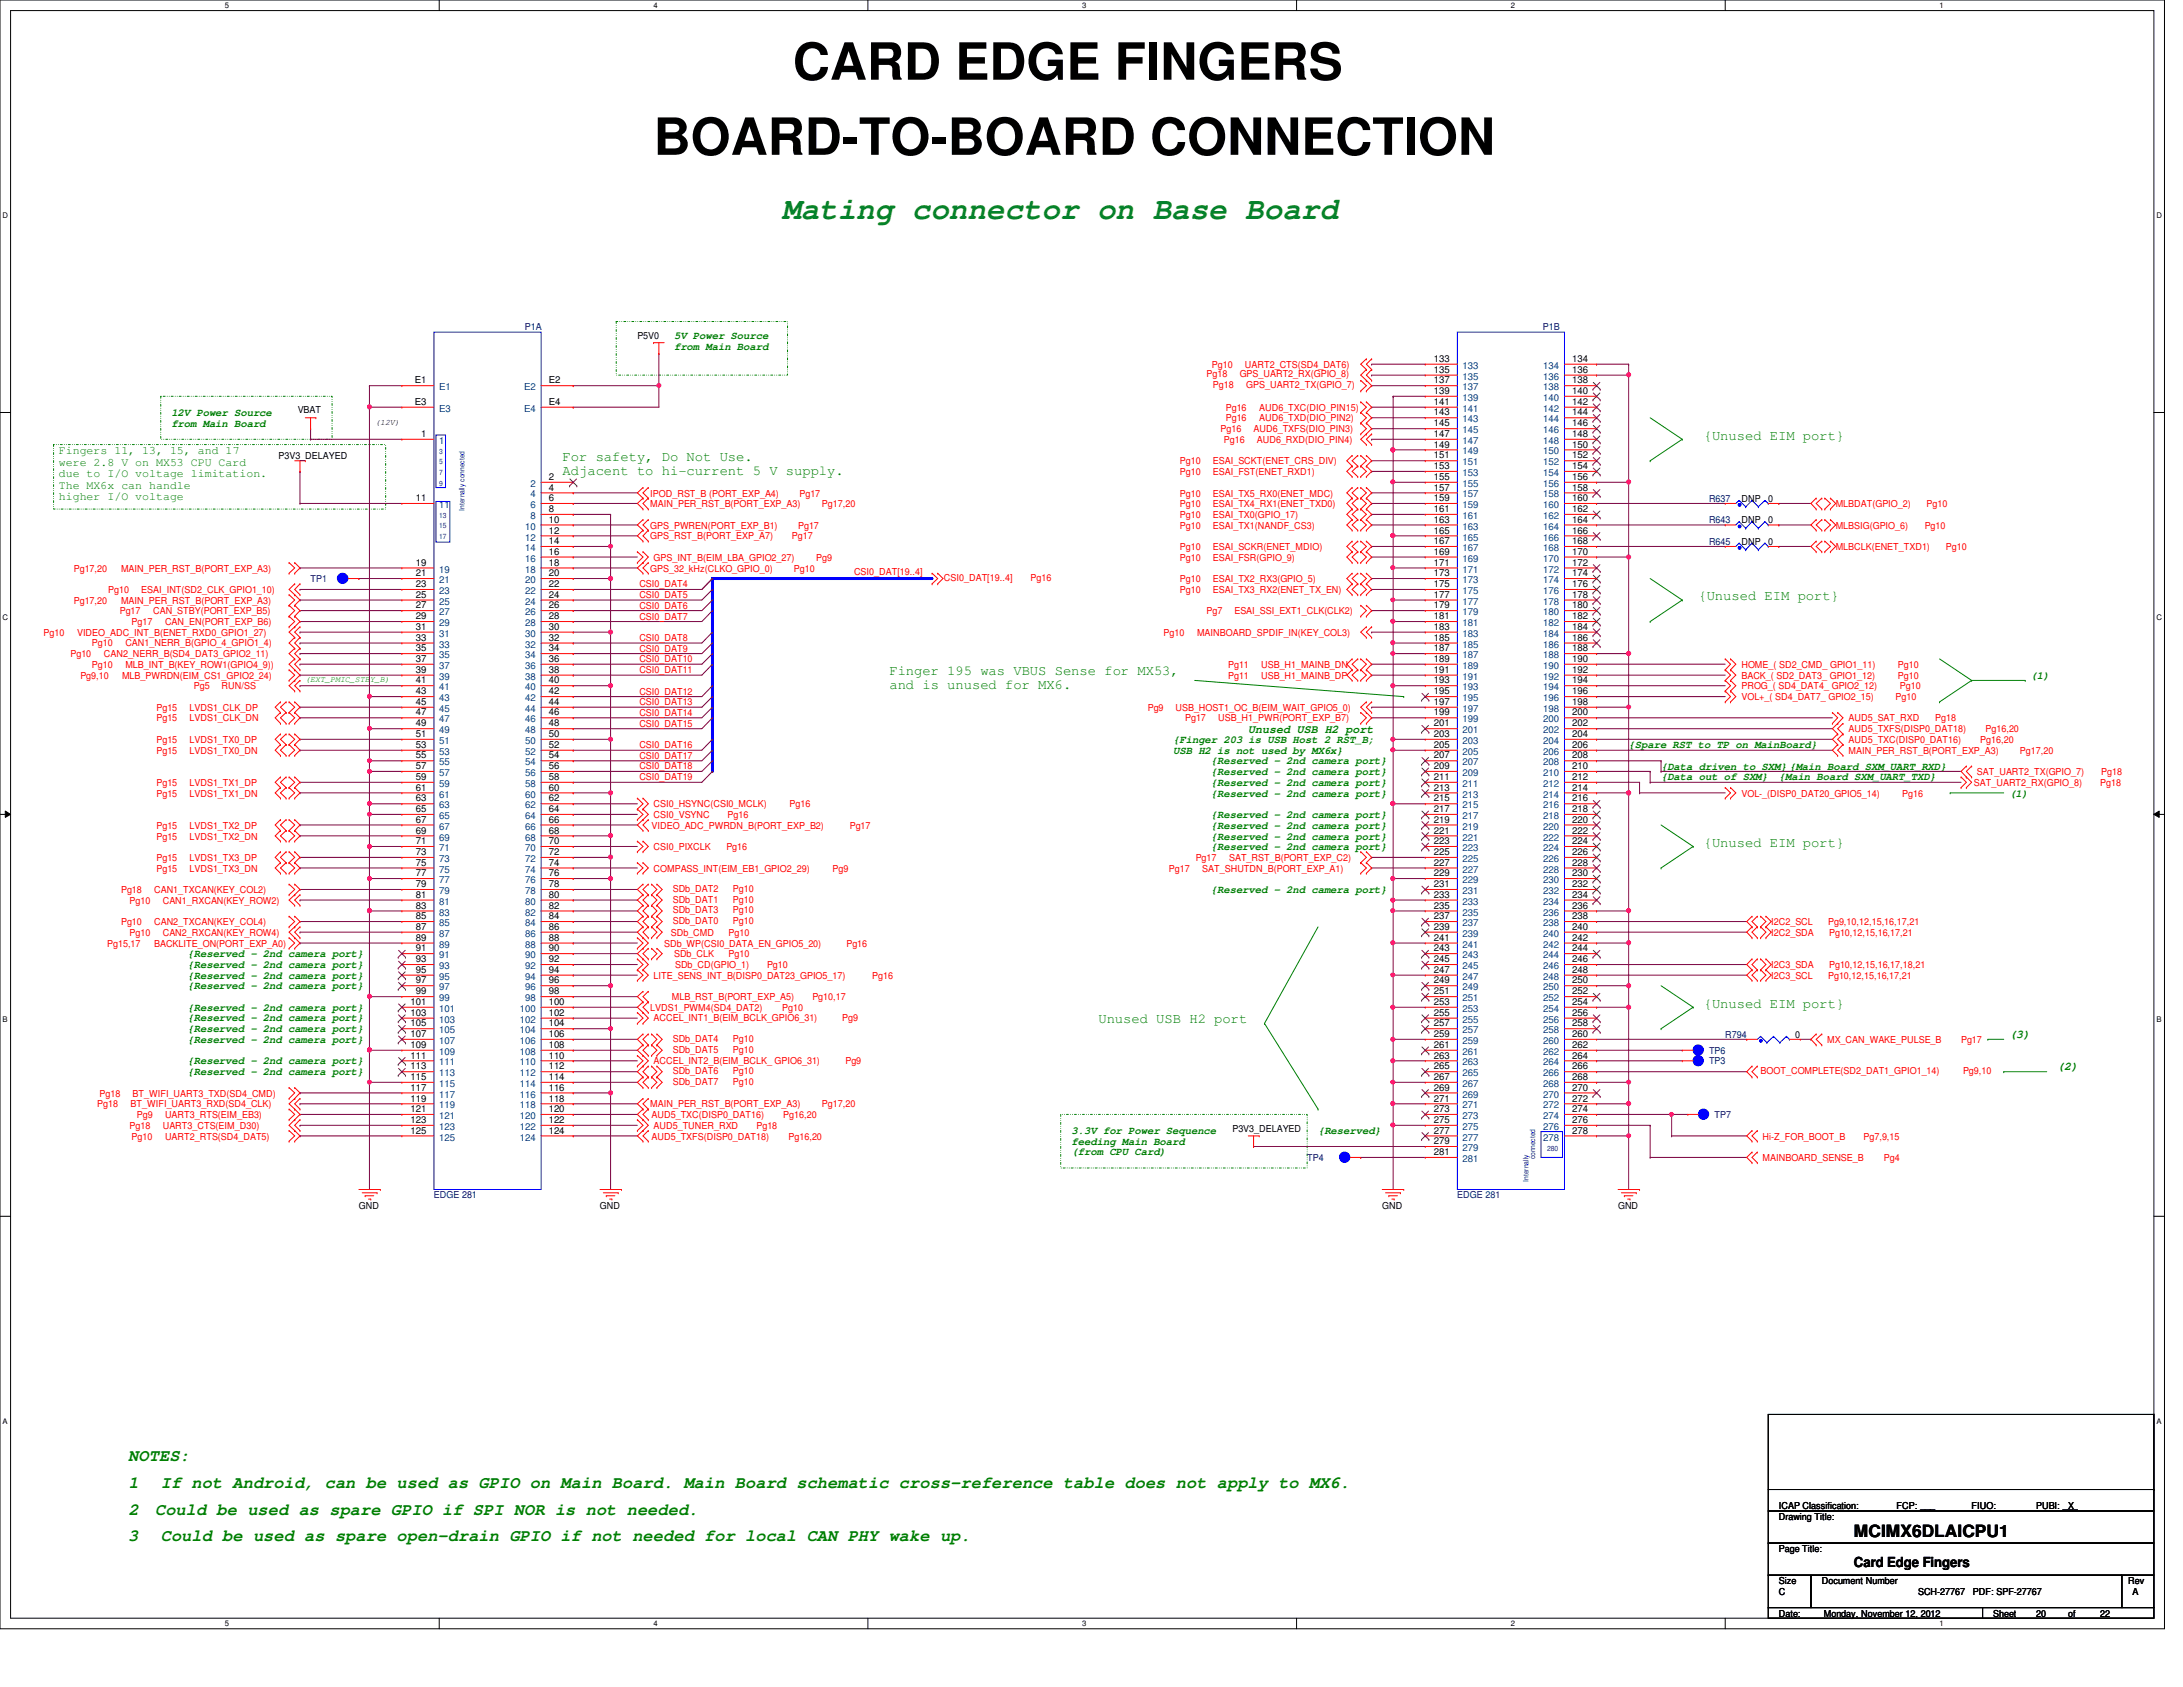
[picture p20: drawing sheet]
<svg xmlns="http://www.w3.org/2000/svg" width="279mm" height="216mm" viewBox="0 0 279 216" stroke-linecap="round" stroke-linejoin="round" font-family="sans-serif">
<defs><g id="words">
<g font-size="6.6">
<text x="101.5" y="10.2">CARD EDGE FINGERS</text>
<text x="83.7" y="19.8">BOARD-TO-BOARD CONNECTION</text>
</g>
<text font-size="3.9" fill="#008040" x="100.1" y="28">Mating connector on Base Board</text>
<g font-size="2.2" fill="#008000">
<text x="16.4" y="187">NOTES:</text>
<text x="16.4" y="190.4">1</text>
<text x="20.6" y="190.4">If not Android, can be used as GPIO on Main Board. Main Board schematic cross-reference table does not apply to MX6.</text>
<text x="16.4" y="197.3">3</text>
<text x="16.4" y="193.8">2</text>
<text x="19.9" y="193.8">Could be used as spare GPIO if SPI NOR is not needed.</text>
<text x="20.6" y="197.3">Could be used as spare open-drain GPIO if not needed for local CAN PHY wake up.</text>
</g>
<text font-size="2.2" x="237.3" y="196.8">MCIMX6DLAICPU1</text>
<g font-size="1.8" fill="#008000">
<text x="72" y="59">For safety, Do Not Use.</text>
<text x="218.1" y="56.3">{Unused EIM port}</text>
<text x="72" y="60.7">Adjacent to hi-current 5 V supply.</text>
<text x="217.4" y="76.8">{Unused EIM port}</text>
<text x="113.8" y="86.4">Finger 195 was VBUS Sense for MX53,</text>
<text x="113.8" y="88.2">and is unused for MX6.</text>
<text x="218.1" y="108.4">{Unused EIM port}</text>
<text x="140.6" y="131">Unused USB H2 port</text>
<text x="218.1" y="128.9">{Unused EIM port}</text>
</g>
<text font-size="1.8" x="237.3" y="200.5">Card Edge Fingers</text>
<g font-size="1.5" fill="#008000">
<text x="7.5" y="58.1">Fingers 11, 13, 15, and 17</text>
<text x="7.5" y="59.6">were 2.8 V on MX53 CPU Card</text>
<text x="7.5" y="61.1">due to I/O voltage limitation.</text>
<text x="7.5" y="62.6">The MX6x can handle</text>
<text x="7.5" y="64.1">higher I/O voltage</text>
<text x="159.8" y="93.8">Unused USB H2 port</text>
<text x="257.2" y="132.9">(3)</text>
<text x="263.3" y="137">(2)</text>
</g>
<g font-size="1.4" fill="#008000">
<text x="86.3" y="43.4">5V Power Source</text>
<text x="86.3" y="44.7">from Main Board</text>
<text x="21.9" y="53.3">12V Power Source</text>
<text x="21.9" y="54.6">from Main Board</text>
<text x="259.9" y="86.9">(1)</text>
<text x="150.2" y="95.1">{Finger 203 is USB Host 2 RST_B;</text>
<text x="208.4" y="95.8">{Spare RST to TP on MainBoard}</text>
<text x="150.2" y="96.4">USB H2 is not used by MX6x}</text>
<text x="155" y="97.8">{Reserved - 2nd camera port}</text>
<text x="155" y="99.2">{Reserved - 2nd camera port}</text>
<text x="155" y="100.6">{Reserved - 2nd camera port}</text>
<text x="155" y="101.9">{Reserved - 2nd camera port}</text>
<text x="212.6" y="99.9">{Data out of SXM}</text>
<text x="212.6" y="98.5">{Data driven to SXM} {Main Board SXM_UART_RXD}</text>
<text x="227.7" y="99.9">{Main Board SXM_UART_TXD}</text>
<text x="257.2" y="101.9">(1)</text>
<text x="155" y="104.7">{Reserved - 2nd camera port}</text>
<text x="155" y="106">{Reserved - 2nd camera port}</text>
<text x="155" y="107.4">{Reserved - 2nd camera port}</text>
<text x="155" y="108.8">{Reserved - 2nd camera port}</text>
<text x="155" y="114.3">{Reserved - 2nd camera port}</text>
<text x="24" y="122.5">{Reserved - 2nd camera port}</text>
<text x="24" y="123.9">{Reserved - 2nd camera port}</text>
<text x="24" y="125.3">{Reserved - 2nd camera port}</text>
<text x="24" y="126.6">{Reserved - 2nd camera port}</text>
<text x="24" y="129.4">{Reserved - 2nd camera port}</text>
<text x="24" y="130.7">{Reserved - 2nd camera port}</text>
<text x="24" y="132.1">{Reserved - 2nd camera port}</text>
<text x="24" y="133.5">{Reserved - 2nd camera port}</text>
<text x="24" y="136.2">{Reserved - 2nd camera port}</text>
<text x="24" y="137.6">{Reserved - 2nd camera port}</text>
<text x="137.2" y="145.2">3.3V for Power Sequence</text>
<text x="137.2" y="146.5">feeding Main Board</text>
<text x="137.2" y="147.9">(from CPU Card)</text>
<text x="168.7" y="145.2">{Reserved}</text>
</g>
<g font-size="1.2" fill="#000080">
<text x="67.2" y="42.3">P1A</text>
<text x="197.5" y="42.3">P1B</text>
<text x="218.7" y="64.2">R637</text>
<text x="218.7" y="67">R643</text>
<text x="218.7" y="69.7">R645</text>
<text x="39.8" y="74.5">TP1</text>
<text x="218.7" y="136.2">TP3</text>
<text x="218.7" y="134.9">TP6</text>
<text x="220.8" y="132.8">R794</text>
<text x="219.5" y="143.1">TP7</text>
<text x="167.3" y="148.6">TP4</text>
<text x="55.5" y="153.4">EDGE 281</text>
<text x="186.5" y="153.4">EDGE 281</text>
</g>
<g font-size="1.2">
<text x="81.6" y="43.4">P5V0</text>
<text x="183.5" y="46.3">133</text>
<text x="183.5" y="47.7">135</text>
<text x="201.2" y="46.3">134</text>
<text x="201.2" y="47.7">136</text>
<text x="38.1" y="52.8">VBAT</text>
<text x="53.1" y="49.1">E1</text>
<text x="53.1" y="51.8">E3</text>
<text x="70.2" y="49.1">E2</text>
<text x="70.2" y="51.8">E4</text>
<text x="183.5" y="49.1">137</text>
<text x="183.5" y="50.4">139</text>
<text x="183.5" y="51.8">141</text>
<text x="183.5" y="53.2">143</text>
<text x="201.2" y="49.1">138</text>
<text x="201.2" y="50.4">140</text>
<text x="201.2" y="51.8">142</text>
<text x="201.2" y="53.2">144</text>
<text x="35.6" y="58.7">P3V3_DELAYED</text>
<text x="53.9" y="55.9">1</text>
<text x="183.5" y="54.6">145</text>
<text x="183.5" y="55.9">147</text>
<text x="183.5" y="57.3">149</text>
<text x="183.5" y="58.7">151</text>
<text x="201.2" y="54.6">146</text>
<text x="201.2" y="55.9">148</text>
<text x="201.2" y="57.3">150</text>
<text x="201.2" y="58.7">152</text>
<text x="53.2" y="64.1">11</text>
<text x="70.2" y="61.4">2</text>
<text x="70.2" y="62.8">4</text>
<text x="70.2" y="64.1">6</text>
<text x="70.2" y="65.5">8</text>
<text x="183.5" y="60">153</text>
<text x="183.5" y="61.4">155</text>
<text x="183.5" y="62.8">157</text>
<text x="183.5" y="64.1">159</text>
<text x="183.5" y="65.5">161</text>
<text x="201.2" y="60">154</text>
<text x="201.2" y="61.4">156</text>
<text x="201.2" y="62.8">158</text>
<text x="201.2" y="64.1">160</text>
<text x="201.2" y="65.5">162</text>
<text x="222.9" y="64.2">DNP</text>
<text x="226.3" y="64.2">0</text>
<text x="70.2" y="66.9">10</text>
<text x="70.2" y="68.3">12</text>
<text x="70.2" y="69.6">14</text>
<text x="70.2" y="71">16</text>
<text x="183.5" y="66.9">163</text>
<text x="183.5" y="68.3">165</text>
<text x="183.5" y="69.6">167</text>
<text x="183.5" y="71">169</text>
<text x="201.2" y="66.9">164</text>
<text x="201.2" y="68.3">166</text>
<text x="201.2" y="69.6">168</text>
<text x="201.2" y="71">170</text>
<text x="222.9" y="67">DNP</text>
<text x="222.9" y="69.7">DNP</text>
<text x="226.3" y="67">0</text>
<text x="226.3" y="69.7">0</text>
<text x="53.2" y="72.4">19</text>
<text x="53.2" y="73.7">21</text>
<text x="53.2" y="75.1">23</text>
<text x="53.2" y="76.5">25</text>
<text x="53.2" y="77.9">27</text>
<text x="70.2" y="72.4">18</text>
<text x="70.2" y="73.7">20</text>
<text x="70.2" y="75.1">22</text>
<text x="70.2" y="76.5">24</text>
<text x="70.2" y="77.9">26</text>
<text x="183.5" y="72.4">171</text>
<text x="183.5" y="73.7">173</text>
<text x="183.5" y="75.1">175</text>
<text x="183.5" y="76.5">177</text>
<text x="183.5" y="77.9">179</text>
<text x="201.2" y="72.4">172</text>
<text x="201.2" y="73.7">174</text>
<text x="201.2" y="75.1">176</text>
<text x="201.2" y="76.5">178</text>
<text x="201.2" y="77.9">180</text>
<text x="53.2" y="79.2">29</text>
<text x="53.2" y="80.6">31</text>
<text x="53.2" y="82">33</text>
<text x="53.2" y="83.4">35</text>
<text x="70.2" y="79.2">28</text>
<text x="70.2" y="80.6">30</text>
<text x="70.2" y="82">32</text>
<text x="70.2" y="83.4">34</text>
<text x="183.5" y="79.2">181</text>
<text x="183.5" y="80.6">183</text>
<text x="183.5" y="82">185</text>
<text x="183.5" y="83.4">187</text>
<text x="201.2" y="79.2">182</text>
<text x="201.2" y="80.6">184</text>
<text x="201.2" y="82">186</text>
<text x="201.2" y="83.4">188</text>
<text x="53.2" y="84.7">37</text>
<text x="53.2" y="86.1">39</text>
<text x="53.2" y="87.5">41</text>
<text x="53.2" y="88.9">43</text>
<text x="70.2" y="84.7">36</text>
<text x="70.2" y="86.1">38</text>
<text x="70.2" y="87.5">40</text>
<text x="70.2" y="88.9">42</text>
<text x="183.5" y="84.7">189</text>
<text x="183.5" y="86.1">191</text>
<text x="183.5" y="87.5">193</text>
<text x="183.5" y="88.9">195</text>
<text x="201.2" y="84.7">190</text>
<text x="201.2" y="86.1">192</text>
<text x="201.2" y="87.5">194</text>
<text x="201.2" y="88.9">196</text>
<text x="53.2" y="90.2">45</text>
<text x="53.2" y="91.6">47</text>
<text x="53.2" y="93">49</text>
<text x="53.2" y="94.3">51</text>
<text x="53.2" y="95.7">53</text>
<text x="70.2" y="90.2">44</text>
<text x="70.2" y="91.6">46</text>
<text x="70.2" y="93">48</text>
<text x="70.2" y="94.3">50</text>
<text x="70.2" y="95.7">52</text>
<text x="183.5" y="90.2">197</text>
<text x="183.5" y="91.6">199</text>
<text x="183.5" y="93">201</text>
<text x="183.5" y="94.3">203</text>
<text x="183.5" y="95.7">205</text>
<text x="201.2" y="90.2">198</text>
<text x="201.2" y="91.6">200</text>
<text x="201.2" y="93">202</text>
<text x="201.2" y="94.3">204</text>
<text x="201.2" y="95.7">206</text>
<text x="53.2" y="97.1">55</text>
<text x="53.2" y="98.4">57</text>
<text x="53.2" y="99.8">59</text>
<text x="53.2" y="101.2">61</text>
<text x="70.2" y="97.1">54</text>
<text x="70.2" y="98.4">56</text>
<text x="70.2" y="99.8">58</text>
<text x="70.2" y="101.2">60</text>
<text x="183.5" y="97.1">207</text>
<text x="183.5" y="98.4">209</text>
<text x="183.5" y="99.8">211</text>
<text x="183.5" y="101.2">213</text>
<text x="201.2" y="97.1">208</text>
<text x="201.2" y="98.4">210</text>
<text x="201.2" y="99.8">212</text>
<text x="201.2" y="101.2">214</text>
<text x="53.2" y="102.6">63</text>
<text x="53.2" y="103.9">65</text>
<text x="53.2" y="105.3">67</text>
<text x="53.2" y="106.7">69</text>
<text x="70.2" y="102.6">62</text>
<text x="70.2" y="103.9">64</text>
<text x="70.2" y="105.3">66</text>
<text x="70.2" y="106.7">68</text>
<text x="183.5" y="102.6">215</text>
<text x="183.5" y="103.9">217</text>
<text x="183.5" y="105.3">219</text>
<text x="183.5" y="106.7">221</text>
<text x="201.2" y="102.6">216</text>
<text x="201.2" y="103.9">218</text>
<text x="201.2" y="105.3">220</text>
<text x="201.2" y="106.7">222</text>
<text x="53.2" y="108">71</text>
<text x="53.2" y="109.4">73</text>
<text x="53.2" y="110.8">75</text>
<text x="53.2" y="112.1">77</text>
<text x="53.2" y="113.5">79</text>
<text x="70.2" y="108">70</text>
<text x="70.2" y="109.4">72</text>
<text x="70.2" y="110.8">74</text>
<text x="70.2" y="112.1">76</text>
<text x="70.2" y="113.5">78</text>
<text x="183.5" y="108">223</text>
<text x="183.5" y="109.4">225</text>
<text x="183.5" y="110.8">227</text>
<text x="183.5" y="112.1">229</text>
<text x="183.5" y="113.5">231</text>
<text x="201.2" y="108">224</text>
<text x="201.2" y="109.4">226</text>
<text x="201.2" y="110.8">228</text>
<text x="201.2" y="112.1">230</text>
<text x="201.2" y="113.5">232</text>
<text x="53.2" y="114.9">81</text>
<text x="53.2" y="116.3">83</text>
<text x="53.2" y="117.6">85</text>
<text x="53.2" y="119">87</text>
<text x="70.2" y="114.9">80</text>
<text x="70.2" y="116.3">82</text>
<text x="70.2" y="117.6">84</text>
<text x="70.2" y="119">86</text>
<text x="183.5" y="114.9">233</text>
<text x="183.5" y="116.3">235</text>
<text x="183.5" y="117.6">237</text>
<text x="183.5" y="119">239</text>
<text x="201.2" y="114.9">234</text>
<text x="201.2" y="116.3">236</text>
<text x="201.2" y="117.6">238</text>
<text x="201.2" y="119">240</text>
<text x="53.2" y="120.4">89</text>
<text x="53.2" y="121.8">91</text>
<text x="53.2" y="123.1">93</text>
<text x="53.2" y="124.5">95</text>
<text x="53.2" y="125.9">97</text>
<text x="70.2" y="120.4">88</text>
<text x="70.2" y="121.8">90</text>
<text x="70.2" y="123.1">92</text>
<text x="70.2" y="124.5">94</text>
<text x="70.2" y="125.9">96</text>
<text x="183.5" y="120.4">241</text>
<text x="183.5" y="121.8">243</text>
<text x="183.5" y="123.1">245</text>
<text x="183.5" y="124.5">247</text>
<text x="183.5" y="125.9">249</text>
<text x="201.2" y="120.4">242</text>
<text x="201.2" y="121.8">244</text>
<text x="201.2" y="123.1">246</text>
<text x="201.2" y="124.5">248</text>
<text x="201.2" y="125.9">250</text>
<text x="52.5" y="128.6">101</text>
<text x="52.5" y="130">103</text>
<text x="52.5" y="131.4">105</text>
<text x="53.2" y="127.3">99</text>
<text x="70.2" y="127.3">98</text>
<text x="70.2" y="128.6">100</text>
<text x="70.2" y="130">102</text>
<text x="70.2" y="131.4">104</text>
<text x="183.5" y="127.3">251</text>
<text x="183.5" y="128.6">253</text>
<text x="183.5" y="130">255</text>
<text x="183.5" y="131.4">257</text>
<text x="201.2" y="127.3">252</text>
<text x="201.2" y="128.6">254</text>
<text x="201.2" y="130">256</text>
<text x="201.2" y="131.4">258</text>
<text x="52.5" y="132.7">107</text>
<text x="52.5" y="134.1">109</text>
<text x="52.5" y="135.5">111</text>
<text x="52.5" y="136.9">113</text>
<text x="70.2" y="132.7">106</text>
<text x="70.2" y="134.1">108</text>
<text x="70.2" y="135.5">110</text>
<text x="70.2" y="136.9">112</text>
<text x="183.5" y="132.7">259</text>
<text x="183.5" y="134.1">261</text>
<text x="183.5" y="135.5">263</text>
<text x="183.5" y="136.9">265</text>
<text x="201.2" y="132.7">260</text>
<text x="201.2" y="134.1">262</text>
<text x="201.2" y="135.5">264</text>
<text x="201.2" y="136.9">266</text>
<text x="229.7" y="132.8">0</text>
<text x="52.5" y="138.2">115</text>
<text x="52.5" y="139.6">117</text>
<text x="52.5" y="141">119</text>
<text x="52.5" y="142.3">121</text>
<text x="52.5" y="143.7">123</text>
<text x="70.2" y="138.2">114</text>
<text x="70.2" y="139.6">116</text>
<text x="70.2" y="141">118</text>
<text x="70.2" y="142.3">120</text>
<text x="70.2" y="143.7">122</text>
<text x="183.5" y="138.2">267</text>
<text x="183.5" y="139.6">269</text>
<text x="183.5" y="141">271</text>
<text x="183.5" y="142.3">273</text>
<text x="183.5" y="143.7">275</text>
<text x="201.2" y="138.2">268</text>
<text x="201.2" y="139.6">270</text>
<text x="201.2" y="141">272</text>
<text x="201.2" y="142.3">274</text>
<text x="201.2" y="143.7">276</text>
<text x="52.5" y="145.1">125</text>
<text x="70.2" y="145.1">124</text>
<text x="157.7" y="144.9">P3V3_DELAYED</text>
<text x="183.5" y="145.1">277</text>
<text x="183.5" y="146.4">279</text>
<text x="183.5" y="147.8">281</text>
<text x="201.2" y="145.1">278</text>
<text x="45.9" y="154.7">GND</text>
<text x="76.8" y="154.7">GND</text>
<text x="176.9" y="154.7">GND</text>
<text x="207.1" y="154.7">GND</text>
<text x="227.7" y="194.5">Drawing Title:</text>
<text x="227.7" y="193.2">ICAP Classification:</text>
<text x="242.7" y="193.2">FCP: ___</text>
<text x="252.3" y="193.2">FIUO:</text>
<text x="260.6" y="193.2">PUBI: ___</text>
<text x="264.7" y="193.2">X</text>
<text x="227.7" y="202.7">Size</text>
<text x="227.7" y="198.6">Page Title:</text>
<text x="233.2" y="202.7">Document Number</text>
<text x="272.4" y="202.7">Rev</text>
<text x="227.7" y="206.9">Date:</text>
<text x="227.7" y="204.1">C</text>
<text x="233.4" y="206.9">Monday, November 12, 2012</text>
<text x="245.5" y="204.1">SCH-27767</text>
<text x="252.5" y="204.1">PDF: SPF-27767</text>
<text x="255.1" y="206.9">Sheet</text>
<text x="260.6" y="206.9">20</text>
<text x="264.7" y="206.9">of</text>
<text x="268.8" y="206.9">22</text>
<text x="272.9" y="204.1">A</text>
</g>
<g font-size="1.2" fill="#f00">
<text x="155.1" y="47.1">Pg10</text>
<text x="159.3" y="47.1">UART2_CTS(SD4_DAT6)</text>
<text x="154.4" y="48.3">Pg18</text>
<text x="155.2" y="49.7">Pg18</text>
<text x="156.9" y="53.9">Pg16</text>
<text x="156.9" y="52.6">Pg16</text>
<text x="158.7" y="48.3">GPS_UART2_RX(GPIO_8)</text>
<text x="159.5" y="49.7">GPS_UART2_TX(GPIO_7)</text>
<text x="161.2" y="53.9">AUD6_TXD(DIO_PIN2)</text>
<text x="161.2" y="52.6">AUD6_TXC(DIO_PIN15)</text>
<text x="151" y="59.4">Pg10</text>
<text x="155.2" y="59.4">ESAI_SCKT(ENET_CRS_DIV)</text>
<text x="156.2" y="55.3">Pg16</text>
<text x="156.6" y="56.7">Pg16</text>
<text x="160.4" y="55.3">AUD6_TXFS(DIO_PIN3)</text>
<text x="160.9" y="56.7">AUD6_RXD(DIO_PIN4)</text>
<text x="83.2" y="64.9">MAIN_PER_RST_B(PORT_EXP_A3)</text>
<text x="83.2" y="63.5">IPOD_RST_B (PORT_EXP_A4)</text>
<text x="102.3" y="63.5">Pg17</text>
<text x="105.2" y="64.9">Pg17,20</text>
<text x="151" y="60.8">Pg10</text>
<text x="151" y="63.5">Pg10</text>
<text x="151" y="64.9">Pg10</text>
<text x="155.2" y="60.8">ESAI_FST(ENET_RXD1)</text>
<text x="155.2" y="63.5">ESAI_TX5_RX0(ENET_MDC)</text>
<text x="155.2" y="64.9">ESAI_TX4_RX1(ENET_TXD0)</text>
<text x="234.9" y="64.9">MLBDAT(GPIO_2)</text>
<text x="246.6" y="64.9">Pg10</text>
<text x="83.2" y="67.6">GPS_PWREN(PORT_EXP_B1)</text>
<text x="83.2" y="69">GPS_RST_B(PORT_EXP_A7)</text>
<text x="83.7" y="71.8">GPS_INT_B(EIM_LBA_GPIO2_27)</text>
<text x="101.3" y="69">Pg17</text>
<text x="102.2" y="67.6">Pg17</text>
<text x="104.5" y="71.8">Pg9</text>
<text x="151" y="70.4">Pg10</text>
<text x="151" y="71.8">Pg10</text>
<text x="151" y="66.3">Pg10</text>
<text x="151" y="67.6">Pg10</text>
<text x="155.2" y="70.4">ESAI_SCKR(ENET_MDIO)</text>
<text x="155.2" y="71.8">ESAI_FSR(GPIO_9)</text>
<text x="155.2" y="66.3">ESAI_TX0(GPIO_17)</text>
<text x="155.2" y="67.6">ESAI_TX1(NANDF_CS3)</text>
<text x="234.9" y="67.6">MLBSIG(GPIO_6)</text>
<text x="234.9" y="70.4">MLBCLK(ENET_TXD1)</text>
<text x="246.3" y="67.6">Pg10</text>
<text x="249" y="70.4">Pg10</text>
<text x="9.4" y="73.2">Pg17,20</text>
<text x="9.4" y="77.3">Pg17,20</text>
<text x="13.8" y="75.9">Pg10</text>
<text x="15.5" y="73.2">MAIN_PER_RST_B(PORT_EXP_A3)</text>
<text x="15.5" y="77.3">MAIN_PER_RST_B(PORT_EXP_A3)</text>
<text x="18.1" y="75.9">ESAI_INT(SD2_CLK_GPIO1_10)</text>
<text x="81.8" y="77.9">CSI0_DAT6</text>
<text x="81.8" y="76.5">CSI0_DAT5</text>
<text x="81.8" y="75.2">CSI0_DAT4</text>
<text x="83.2" y="73.2">GPS_32_kHz(CLKO_GPIO_0)</text>
<text x="101.6" y="73.2">Pg10</text>
<text x="109.3" y="73.6">CSI0_DAT[19..4]</text>
<text x="120.8" y="74.4">CSI0_DAT[19..4]</text>
<text x="131.9" y="74.4">Pg16</text>
<text x="151" y="74.5">Pg10</text>
<text x="151" y="75.9">Pg10</text>
<text x="155.2" y="74.5">ESAI_TX2_RX3(GPIO_5)</text>
<text x="155.2" y="75.9">ESAI_TX3_RX2(ENET_TX_EN)</text>
<text x="5.6" y="81.4">Pg10</text>
<text x="9.9" y="81.4">VIDEO_ADC_INT_B(ENET_RXD0_GPIO1_27)</text>
<text x="11.8" y="82.7">Pg10</text>
<text x="15.3" y="78.6">Pg17</text>
<text x="16" y="82.7">CAN1_NERR_B(GPIO_4_GPIO1_4)</text>
<text x="16.8" y="80">Pg17</text>
<text x="19.6" y="78.6">CAN_STBY(PORT_EXP_B5)</text>
<text x="21.1" y="80">CAN_EN(PORT_EXP_B6)</text>
<text x="81.8" y="82">CSI0_DAT8</text>
<text x="81.8" y="83.4">CSI0_DAT9</text>
<text x="81.8" y="79.3">CSI0_DAT7</text>
<text x="148.9" y="81.4">Pg10</text>
<text x="153.2" y="81.4">MAINBOARD_SPDIF_IN(KEY_COL3)</text>
<text x="154.4" y="78.6">Pg7</text>
<text x="158" y="78.6">ESAI_SSI_EXT1_CLK(CLK2)</text>
<text x="9" y="84.1">Pg10</text>
<text x="10.3" y="86.9">Pg9,10</text>
<text x="11.8" y="85.5">Pg10</text>
<text x="13.3" y="84.1">CAN2_NERR_B(SD4_DAT3_GPIO2_11)</text>
<text x="15.6" y="86.9">MLB_PWRDN(EIM_CS1_GPIO2_24)</text>
<text x="16" y="85.5">MLB_INT_B(KEY_ROW1(GPIO4_9))</text>
<text x="24.8" y="88.2">Pg5</text>
<text x="28.4" y="88.2">RUN/SS</text>
<text x="81.8" y="88.9">CSI0_DAT12</text>
<text x="81.8" y="84.8">CSI0_DAT10</text>
<text x="81.8" y="86.1">CSI0_DAT11</text>
<text x="157.2" y="85.5">Pg11</text>
<text x="157.2" y="86.9">Pg11</text>
<text x="161.4" y="85.5">USB_H1_MAINB_DN</text>
<text x="161.4" y="86.9">USB_H1_MAINB_DP</text>
<text x="222.9" y="85.5">HOME_( SD2_CMD_ GPIO1_11)</text>
<text x="222.9" y="86.9">BACK_( SD2_DAT3_ GPIO1_12)</text>
<text x="222.9" y="88.2">PROG_( SD4_DAT4_ GPIO2_12)</text>
<text x="222.9" y="89.6">VOL+_( SD4_DAT7_ GPIO2_15)</text>
<text x="242.6" y="89.6">Pg10</text>
<text x="242.9" y="86.9">Pg10</text>
<text x="242.9" y="85.5">Pg10</text>
<text x="243.2" y="88.2">Pg10</text>
<text x="20" y="91">Pg15</text>
<text x="20" y="92.3">Pg15</text>
<text x="20" y="95.1">Pg15</text>
<text x="24.3" y="91">LVDS1_CLK_DP</text>
<text x="24.3" y="92.3">LVDS1_CLK_DN</text>
<text x="24.3" y="95.1">LVDS1_TX0_DP</text>
<text x="81.8" y="90.3">CSI0_DAT13</text>
<text x="81.8" y="95.8">CSI0_DAT16</text>
<text x="81.8" y="93">CSI0_DAT15</text>
<text x="81.8" y="91.6">CSI0_DAT14</text>
<text x="146.9" y="91">Pg9</text>
<text x="150.5" y="91">USB_HOST1_OC_B(EIM_WAIT_GPIO5_0)</text>
<text x="151.7" y="92.3">Pg17</text>
<text x="155.9" y="92.3">USB_H1_PWR(PORT_EXP_B7)</text>
<text x="236.6" y="92.3">AUD5_SAT_RXD</text>
<text x="236.6" y="93.7">AUD5_TXFS(DISP0_DAT18)</text>
<text x="236.6" y="95.1">AUD5_TXC(DISP0_DAT16)</text>
<text x="247.7" y="92.3">Pg18</text>
<text x="253.4" y="95.1">Pg16,20</text>
<text x="254.1" y="93.7">Pg16,20</text>
<text x="20" y="96.4">Pg15</text>
<text x="20" y="100.6">Pg15</text>
<text x="20" y="101.9">Pg15</text>
<text x="24.3" y="96.4">LVDS1_TX0_DN</text>
<text x="24.3" y="100.6">LVDS1_TX1_DP</text>
<text x="24.3" y="101.9">LVDS1_TX1_DN</text>
<text x="81.8" y="98.5">CSI0_DAT18</text>
<text x="81.8" y="97.1">CSI0_DAT17</text>
<text x="81.8" y="99.9">CSI0_DAT19</text>
<text x="222.9" y="101.9">VOL-_(DISP0_DAT20_GPIO5_14)</text>
<text x="236.6" y="96.4">MAIN_PER_RST_B(PORT_EXP_A3)</text>
<text x="243.5" y="101.9">Pg16</text>
<text x="252.6" y="100.6">SAT_UART2_RX(GPIO_8)</text>
<text x="253" y="99.2">SAT_UART2_TX(GPIO_7)</text>
<text x="258.5" y="96.4">Pg17,20</text>
<text x="268.8" y="100.6">Pg18</text>
<text x="268.9" y="99.2">Pg18</text>
<text x="20" y="106">Pg15</text>
<text x="20" y="107.4">Pg15</text>
<text x="24.3" y="106">LVDS1_TX2_DP</text>
<text x="24.3" y="107.4">LVDS1_TX2_DN</text>
<text x="83.4" y="106">VIDEO_ADC_PWRDN_B(PORT_EXP_B2)</text>
<text x="83.7" y="103.3">CSI0_HSYNC(CSI0_MCLK)</text>
<text x="83.7" y="104.7">CSI0_VSYNC</text>
<text x="93.1" y="104.7">Pg16</text>
<text x="101" y="103.3">Pg16</text>
<text x="108.8" y="106">Pg17</text>
<text x="20" y="110.2">Pg15</text>
<text x="20" y="111.5">Pg15</text>
<text x="24.3" y="110.2">LVDS1_TX3_DP</text>
<text x="24.3" y="111.5">LVDS1_TX3_DN</text>
<text x="83.7" y="108.8">CSI0_PIXCLK</text>
<text x="83.7" y="111.5">COMPASS_INT(EIM_EB1_GPIO2_29)</text>
<text x="93" y="108.8">Pg16</text>
<text x="106.6" y="111.5">Pg9</text>
<text x="149.6" y="111.5">Pg17</text>
<text x="153" y="110.2">Pg17</text>
<text x="153.9" y="111.5">SAT_SHUTDN_B(PORT_EXP_A1)</text>
<text x="157.3" y="110.2">SAT_RST_B(PORT_EXP_C2)</text>
<text x="15.5" y="114.3">Pg18</text>
<text x="15.5" y="118.4">Pg10</text>
<text x="16.6" y="115.7">Pg10</text>
<text x="16.6" y="119.8">Pg10</text>
<text x="19.7" y="114.3">CAN1_TXCAN(KEY_COL2)</text>
<text x="19.7" y="118.4">CAN2_TXCAN(KEY_COL4)</text>
<text x="20.8" y="115.7">CAN1_RXCAN(KEY_ROW2)</text>
<text x="20.8" y="119.8">CAN2_RXCAN(KEY_ROW4)</text>
<text x="85.9" y="119.8">SDb_CMD</text>
<text x="86.1" y="118.3">SDb_DAT0</text>
<text x="86.1" y="115.5">SDb_DAT1</text>
<text x="86.1" y="114.1">SDb_DAT2</text>
<text x="86.1" y="116.9">SDb_DAT3</text>
<text x="93.3" y="119.8">Pg10</text>
<text x="93.8" y="118.3">Pg10</text>
<text x="93.8" y="115.5">Pg10</text>
<text x="93.8" y="114.1">Pg10</text>
<text x="93.8" y="116.9">Pg10</text>
<text x="226.7" y="119.8">I2C2_SDA</text>
<text x="226.7" y="118.4">I2C2_SCL</text>
<text x="234" y="118.4">Pg9,10,12,15,16,17,21</text>
<text x="234.1" y="119.8">Pg10,12,15,16,17,21</text>
<text x="13.7" y="121.2">Pg15,17</text>
<text x="19.7" y="121.2">BACKLITE_ON(PORT_EXP_A0)</text>
<text x="83.7" y="125.3">LITE_SENS_INT_B(DISP0_DAT23_GPIO5_17)</text>
<text x="85" y="121.2">SDb_WP(CSI0_DATA_EN_GPIO5_20)</text>
<text x="86.3" y="122.5">SDb_CLK</text>
<text x="86.4" y="123.9">SDb_CD(GPIO_1)</text>
<text x="93.3" y="122.5">Pg10</text>
<text x="98.2" y="123.9">Pg10</text>
<text x="108.3" y="121.2">Pg16</text>
<text x="111.6" y="125.3">Pg16</text>
<text x="226.7" y="123.9">I2C3_SDA</text>
<text x="226.7" y="125.3">I2C3_SCL</text>
<text x="234" y="125.3">Pg10,12,15,16,17,21</text>
<text x="234.1" y="123.9">Pg10,12,15,16,17,18,21</text>
<text x="83.2" y="129.4">LVDS1_PWM4(SD4_DAT2)</text>
<text x="83.7" y="130.7">ACCEL_INT1_B(EIM_BCLK_GPIO6_31)</text>
<text x="86" y="128">MLB_RST_B(PORT_EXP_A5)</text>
<text x="100.1" y="129.4">Pg10</text>
<text x="104" y="128">Pg10,17</text>
<text x="107.8" y="130.7">Pg9</text>
<text x="83.7" y="136.2">ACCEL_INT2_B(EIM_BCLK_ GPIO6_31)</text>
<text x="86.1" y="133.3">SDb_DAT4</text>
<text x="86.1" y="137.5">SDb_DAT6</text>
<text x="86.1" y="134.7">SDb_DAT5</text>
<text x="93.8" y="133.3">Pg10</text>
<text x="93.8" y="137.5">Pg10</text>
<text x="93.8" y="134.7">Pg10</text>
<text x="108.2" y="136.2">Pg9</text>
<text x="225.3" y="137.5">BOOT_COMPLETE(SD2_DAT1_GPIO1_14)</text>
<text x="233.8" y="133.5">MX_CAN_WAKE_PULSE_B</text>
<text x="251" y="133.5">Pg17</text>
<text x="251.2" y="137.5">Pg9,10</text>
<text x="12.4" y="141.7">Pg18</text>
<text x="12.7" y="140.3">Pg18</text>
<text x="16.7" y="141.7">BT_WIFI_UART3_RXD(SD4_CLK)</text>
<text x="17" y="140.3">BT_WIFI_UART3_TXD(SD4_CMD)</text>
<text x="17.5" y="143.1">Pg9</text>
<text x="21.1" y="143.1">UART3_RTS(EIM_EB3)</text>
<text x="83.2" y="141.7">MAIN_PER_RST_B(PORT_EXP_A3)</text>
<text x="83.4" y="143.1">AUD5_TXC(DISP0_DAT16)</text>
<text x="86.1" y="138.9">SDb_DAT7</text>
<text x="93.8" y="138.9">Pg10</text>
<text x="100.2" y="143.1">Pg16,20</text>
<text x="105.2" y="141.7">Pg17,20</text>
<text x="16.6" y="144.4">Pg18</text>
<text x="16.8" y="145.8">Pg10</text>
<text x="20.8" y="144.4">UART3_CTS(EIM_D30)</text>
<text x="21.1" y="145.8">UART2_RTS(SD4_DAT5)</text>
<text x="83.4" y="145.8">AUD5_TXFS(DISP0_DAT18)</text>
<text x="83.7" y="144.4">AUD5_TUNER_RXD</text>
<text x="96.8" y="144.4">Pg18</text>
<text x="100.9" y="145.8">Pg16,20</text>
<text x="225.6" y="148.6">MAINBOARD_SENSE_B</text>
<text x="225.6" y="145.8">Hi-Z_FOR_BOOT_B</text>
<text x="238.5" y="145.8">Pg7,9,15</text>
<text x="241.1" y="148.6">Pg4</text>
</g>
<g font-size="1.2" fill="#004080">
<text x="187.2" y="47.2">133</text>
<text x="197.5" y="47.2">134</text>
<text x="56.2" y="50">E1</text>
<text x="56.2" y="52.7">E3</text>
<text x="67.1" y="50">E2</text>
<text x="67.1" y="52.7">E4</text>
<text x="187.2" y="48.6">135</text>
<text x="187.2" y="50">137</text>
<text x="187.2" y="51.3">139</text>
<text x="187.2" y="52.7">141</text>
<text x="197.5" y="48.6">136</text>
<text x="197.5" y="50">138</text>
<text x="197.5" y="51.3">140</text>
<text x="197.5" y="52.7">142</text>
<text x="56.2" y="56.8">1</text>
<text x="187.2" y="54.1">143</text>
<text x="187.2" y="55.5">145</text>
<text x="187.2" y="56.8">147</text>
<text x="187.2" y="58.2">149</text>
<text x="187.2" y="59.6">151</text>
<text x="197.5" y="54.1">144</text>
<text x="197.5" y="55.5">146</text>
<text x="197.5" y="56.8">148</text>
<text x="197.5" y="58.2">150</text>
<text x="197.5" y="59.6">152</text>
<text x="56.2" y="65">11</text>
<text x="67.9" y="62.3">2</text>
<text x="67.9" y="63.7">4</text>
<text x="67.9" y="65">6</text>
<text x="187.2" y="60.9">153</text>
<text x="187.2" y="62.3">155</text>
<text x="187.2" y="63.7">157</text>
<text x="187.2" y="65">159</text>
<text x="197.5" y="60.9">154</text>
<text x="197.5" y="62.3">156</text>
<text x="197.5" y="63.7">158</text>
<text x="197.5" y="65">160</text>
<text x="67.2" y="67.8">10</text>
<text x="67.2" y="69.2">12</text>
<text x="67.2" y="70.5">14</text>
<text x="67.2" y="71.9">16</text>
<text x="67.9" y="66.4">8</text>
<text x="187.2" y="66.4">161</text>
<text x="187.2" y="67.8">163</text>
<text x="187.2" y="69.2">165</text>
<text x="187.2" y="70.5">167</text>
<text x="187.2" y="71.9">169</text>
<text x="197.5" y="66.4">162</text>
<text x="197.5" y="67.8">164</text>
<text x="197.5" y="69.2">166</text>
<text x="197.5" y="70.5">168</text>
<text x="197.5" y="71.9">170</text>
<text x="56.2" y="73.3">19</text>
<text x="56.2" y="74.6">21</text>
<text x="56.2" y="76">23</text>
<text x="56.2" y="77.4">25</text>
<text x="67.2" y="73.3">18</text>
<text x="67.2" y="74.6">20</text>
<text x="67.2" y="76">22</text>
<text x="67.2" y="77.4">24</text>
<text x="187.2" y="73.3">171</text>
<text x="187.2" y="74.6">173</text>
<text x="187.2" y="76">175</text>
<text x="187.2" y="77.4">177</text>
<text x="197.5" y="73.3">172</text>
<text x="197.5" y="74.6">174</text>
<text x="197.5" y="76">176</text>
<text x="197.5" y="77.4">178</text>
<text x="56.2" y="78.7">27</text>
<text x="56.2" y="80.1">29</text>
<text x="56.2" y="81.5">31</text>
<text x="56.2" y="82.9">33</text>
<text x="67.2" y="78.7">26</text>
<text x="67.2" y="80.1">28</text>
<text x="67.2" y="81.5">30</text>
<text x="67.2" y="82.9">32</text>
<text x="187.2" y="78.7">179</text>
<text x="187.2" y="80.1">181</text>
<text x="187.2" y="81.5">183</text>
<text x="187.2" y="82.9">185</text>
<text x="197.5" y="78.7">180</text>
<text x="197.5" y="80.1">182</text>
<text x="197.5" y="81.5">184</text>
<text x="197.5" y="82.9">186</text>
<text x="56.2" y="84.2">35</text>
<text x="56.2" y="85.6">37</text>
<text x="56.2" y="87">39</text>
<text x="56.2" y="88.3">41</text>
<text x="56.2" y="89.7">43</text>
<text x="67.2" y="84.2">34</text>
<text x="67.2" y="85.6">36</text>
<text x="67.2" y="87">38</text>
<text x="67.2" y="88.3">40</text>
<text x="67.2" y="89.7">42</text>
<text x="187.2" y="84.2">187</text>
<text x="187.2" y="85.6">189</text>
<text x="187.2" y="87">191</text>
<text x="187.2" y="88.3">193</text>
<text x="187.2" y="89.7">195</text>
<text x="197.5" y="84.2">188</text>
<text x="197.5" y="85.6">190</text>
<text x="197.5" y="87">192</text>
<text x="197.5" y="88.3">194</text>
<text x="197.5" y="89.7">196</text>
<text x="56.2" y="91.1">45</text>
<text x="56.2" y="92.5">47</text>
<text x="56.2" y="93.9">49</text>
<text x="56.2" y="95.2">51</text>
<text x="67.2" y="91.1">44</text>
<text x="67.2" y="92.5">46</text>
<text x="67.2" y="93.9">48</text>
<text x="67.2" y="95.2">50</text>
<text x="187.2" y="91.1">197</text>
<text x="187.2" y="92.5">199</text>
<text x="187.2" y="93.9">201</text>
<text x="187.2" y="95.2">203</text>
<text x="197.5" y="91.1">198</text>
<text x="197.5" y="92.5">200</text>
<text x="197.5" y="93.9">202</text>
<text x="197.5" y="95.2">204</text>
<text x="56.2" y="96.6">53</text>
<text x="56.2" y="98">55</text>
<text x="56.2" y="99.3">57</text>
<text x="56.2" y="100.7">59</text>
<text x="67.2" y="96.6">52</text>
<text x="67.2" y="98">54</text>
<text x="67.2" y="99.3">56</text>
<text x="67.2" y="100.7">58</text>
<text x="187.2" y="96.6">205</text>
<text x="187.2" y="98">207</text>
<text x="187.2" y="99.3">209</text>
<text x="187.2" y="100.7">211</text>
<text x="197.5" y="96.6">206</text>
<text x="197.5" y="98">208</text>
<text x="197.5" y="99.3">210</text>
<text x="197.5" y="100.7">212</text>
<text x="56.2" y="102.1">61</text>
<text x="56.2" y="103.5">63</text>
<text x="56.2" y="104.8">65</text>
<text x="56.2" y="106.2">67</text>
<text x="56.2" y="107.6">69</text>
<text x="67.2" y="102.1">60</text>
<text x="67.2" y="103.5">62</text>
<text x="67.2" y="104.8">64</text>
<text x="67.2" y="106.2">66</text>
<text x="67.2" y="107.6">68</text>
<text x="187.2" y="102.1">213</text>
<text x="187.2" y="103.5">215</text>
<text x="187.2" y="104.8">217</text>
<text x="187.2" y="106.2">219</text>
<text x="187.2" y="107.6">221</text>
<text x="197.5" y="102.1">214</text>
<text x="197.5" y="103.5">216</text>
<text x="197.5" y="104.8">218</text>
<text x="197.5" y="106.2">220</text>
<text x="197.5" y="107.6">222</text>
<text x="56.2" y="108.9">71</text>
<text x="56.2" y="110.3">73</text>
<text x="56.2" y="111.7">75</text>
<text x="56.2" y="113">77</text>
<text x="67.2" y="108.9">70</text>
<text x="67.2" y="110.3">72</text>
<text x="67.2" y="111.7">74</text>
<text x="67.2" y="113">76</text>
<text x="187.2" y="108.9">223</text>
<text x="187.2" y="110.3">225</text>
<text x="187.2" y="111.7">227</text>
<text x="187.2" y="113">229</text>
<text x="197.5" y="108.9">224</text>
<text x="197.5" y="110.3">226</text>
<text x="197.5" y="111.7">228</text>
<text x="197.5" y="113">230</text>
<text x="56.2" y="114.4">79</text>
<text x="56.2" y="115.8">81</text>
<text x="56.2" y="117.2">83</text>
<text x="56.2" y="118.5">85</text>
<text x="56.2" y="119.9">87</text>
<text x="67.2" y="114.4">78</text>
<text x="67.2" y="115.8">80</text>
<text x="67.2" y="117.2">82</text>
<text x="67.2" y="118.5">84</text>
<text x="67.2" y="119.9">86</text>
<text x="187.2" y="114.4">231</text>
<text x="187.2" y="115.8">233</text>
<text x="187.2" y="117.2">235</text>
<text x="187.2" y="118.5">237</text>
<text x="187.2" y="119.9">239</text>
<text x="197.5" y="114.4">232</text>
<text x="197.5" y="115.8">234</text>
<text x="197.5" y="117.2">236</text>
<text x="197.5" y="118.5">238</text>
<text x="197.5" y="119.9">240</text>
<text x="56.2" y="121.3">89</text>
<text x="56.2" y="122.6">91</text>
<text x="56.2" y="124">93</text>
<text x="56.2" y="125.4">95</text>
<text x="67.2" y="121.3">88</text>
<text x="67.2" y="122.6">90</text>
<text x="67.2" y="124">92</text>
<text x="67.2" y="125.4">94</text>
<text x="187.2" y="121.3">241</text>
<text x="187.2" y="122.6">243</text>
<text x="187.2" y="124">245</text>
<text x="187.2" y="125.4">247</text>
<text x="197.5" y="121.3">242</text>
<text x="197.5" y="122.6">244</text>
<text x="197.5" y="124">246</text>
<text x="197.5" y="125.4">248</text>
<text x="56.2" y="126.7">97</text>
<text x="56.2" y="128.1">99</text>
<text x="56.2" y="129.5">101</text>
<text x="56.2" y="130.9">103</text>
<text x="66.5" y="129.5">100</text>
<text x="66.5" y="130.9">102</text>
<text x="67.2" y="126.7">96</text>
<text x="67.2" y="128.1">98</text>
<text x="187.2" y="126.7">249</text>
<text x="187.2" y="128.1">251</text>
<text x="187.2" y="129.5">253</text>
<text x="187.2" y="130.9">255</text>
<text x="197.5" y="126.7">250</text>
<text x="197.5" y="128.1">252</text>
<text x="197.5" y="129.5">254</text>
<text x="197.5" y="130.9">256</text>
<text x="56.2" y="132.2">105</text>
<text x="56.2" y="133.6">107</text>
<text x="56.2" y="135">109</text>
<text x="56.2" y="136.4">111</text>
<text x="56.2" y="137.8">113</text>
<text x="66.5" y="132.2">104</text>
<text x="66.5" y="133.6">106</text>
<text x="66.5" y="135">108</text>
<text x="66.5" y="136.4">110</text>
<text x="66.5" y="137.8">112</text>
<text x="187.2" y="132.2">257</text>
<text x="187.2" y="133.6">259</text>
<text x="187.2" y="135">261</text>
<text x="187.2" y="136.4">263</text>
<text x="187.2" y="137.8">265</text>
<text x="197.5" y="132.2">258</text>
<text x="197.5" y="133.6">260</text>
<text x="197.5" y="135">262</text>
<text x="197.5" y="136.4">264</text>
<text x="197.5" y="137.8">266</text>
<text x="56.2" y="139.1">115</text>
<text x="56.2" y="140.5">117</text>
<text x="56.2" y="141.9">119</text>
<text x="56.2" y="143.2">121</text>
<text x="66.5" y="139.1">114</text>
<text x="66.5" y="140.5">116</text>
<text x="66.5" y="141.9">118</text>
<text x="66.5" y="143.2">120</text>
<text x="187.2" y="139.1">267</text>
<text x="187.2" y="140.5">269</text>
<text x="187.2" y="141.9">271</text>
<text x="187.2" y="143.2">273</text>
<text x="197.5" y="139.1">268</text>
<text x="197.5" y="140.5">270</text>
<text x="197.5" y="141.9">272</text>
<text x="197.5" y="143.2">274</text>
<text x="56.2" y="144.6">123</text>
<text x="56.2" y="146">125</text>
<text x="66.5" y="144.6">122</text>
<text x="66.5" y="146">124</text>
<text x="187.2" y="144.6">275</text>
<text x="187.2" y="146">277</text>
<text x="187.2" y="147.3">279</text>
<text x="187.2" y="148.7">281</text>
<text x="197.5" y="144.6">276</text>
<text x="197.5" y="146">278</text>
</g>
<text font-size="1.1" x="48" y="54.4">(12V)</text>
<text font-size="1.1" fill="#008000" x="39.1" y="87.3">(EXT_PMIC_STBY_B)</text>
<g font-size="1">
<text x="28.8" y="1">5</text>
<text x="83.7" y="1">4</text>
<text x="138.5" y="1">3</text>
<text x="193.4" y="1">2</text>
<text x="248.2" y="1">1</text>
<text x=".3" y="27.9">D</text>
<text x="276" y="27.9">D</text>
<text x=".3" y="79.4">C</text>
<text x="276" y="79.4">C</text>
<text x=".3" y="130.8">B</text>
<text x="276" y="130.8">B</text>
<text x=".3" y="182.2">A</text>
<text x="276" y="182.2">A</text>
<text x="28.8" y="208.1">5</text>
<text x="83.7" y="208.1">4</text>
<text x="138.5" y="208.1">3</text>
<text x="193.4" y="208.1">2</text>
<text x="248.2" y="208.1">1</text>
</g>
<g font-size=".9" fill="#00f">
<text x="56.2" y="58">3</text>
<text x="56.2" y="59.4">5</text>
<text x="56.2" y="60.7">7</text>
<text x="56.2" y="62.1">9</text>
<text x="59.4" y="65.4" transform="rotate(-90 59.4 65.4)">Internally connected</text>
<text x="56.2" y="69">17</text>
<text x="56.2" y="66.3">13</text>
<text x="56.2" y="67.6">15</text>
<text x="196.5" y="148.4" transform="rotate(-90 196.5 148.4)">connected</text>
<text x="198" y="147.3">280</text>
<text x="195.6" y="151.3" transform="rotate(-90 195.6 151.3)">Internally</text>
</g>
</g></defs>
<path d="M0 0h277v208.4h-277zM1.4 1.4h274.3v205.7h-274.3z" fill="none" stroke="#000" stroke-width=".13"/>
<g fill="#fff">
<path d="M28.8 .1h.5v1.1h-.5z"/>
<path d="M28.8 207.2h.5v1.1h-.5z"/>
</g>
<path d="M56.2 0v1.4M56.2 207.1v1.3" fill="none" stroke="#000" stroke-width=".13"/>
<g fill="#fff">
<path d="M83.7 .1h.5v1.1h-.5z"/>
<path d="M83.7 207.2h.5v1.1h-.5z"/>
</g>
<path d="M111.1 0v1.4M111.1 207.1v1.3" fill="none" stroke="#000" stroke-width=".13"/>
<g fill="#fff">
<path d="M138.5 .1h.6v1.1h-.6z"/>
<path d="M138.5 207.2h.6v1.1h-.6z"/>
</g>
<path d="M165.9 0v1.4M165.9 207.1v1.3" fill="none" stroke="#000" stroke-width=".13"/>
<g fill="#fff">
<path d="M193.4 .1h.5v1.1h-.5z"/>
<path d="M193.4 207.2h.5v1.1h-.5z"/>
</g>
<path d="M220.8 0v1.4M220.8 207.1v1.3" fill="none" stroke="#000" stroke-width=".13"/>
<g fill="#fff">
<path d="M248.2 .1h.6v1.1h-.6z"/>
<path d="M248.2 207.2h.6v1.1h-.6z"/>
<path d="M.3 27.1h.8v1.1h-.8z"/>
<path d="M276 27.1h.7v1.1h-.7z"/>
<path d="M.3 78.5h.8v1.1h-.8z"/>
<path d="M276 78.5h.7v1.1h-.7z"/>
</g>
<path d="M0 52.8h1.4M275.7 52.8h1.3" fill="none" stroke="#000" stroke-width=".13"/>
<g fill="#fff">
<path d="M.3 129.9h.7v1.1h-.7z"/>
<path d="M276 129.9h.6v1.1h-.6z"/>
</g>
<path d="M0 104.2h1.4M.7 103.8l.7 .4-.7 .4zM275.7 104.2l.7-.4v.8zM275.7 104.2h1.3" fill="none" stroke="#000" stroke-width=".13"/>
<path d="M.7 103.8l.7 .4-.7 .4zM275.7 104.2l.7-.4v.8z" fill="#000"/>
<g fill="#fff">
<path d="M.3 181.4h.7v1.1h-.7z"/>
<path d="M276 181.4h.6v1.1h-.6z"/>
</g>
<path d="M0 155.7h1.4M275.7 155.7h1.3" fill="none" stroke="#000" stroke-width=".13"/>
<g fill="none" stroke="#008000" stroke-width=".13">
<path d="M211.2 59h.1M211.2 53.5l4.1 2.7M215.3 56.2h.1M215.3 56.2l-4.1 2.8M211.2 79.5h.1M211.2 74l4.1 2.8M215.3 76.8h.1M215.3 76.8l-4.1 2.7M152.9 87.1l26.8 2.1M179.7 89.2h.1M248.2 89.8h.1M248.2 84.3l4.1 2.8"/>
<path d="M252.3 87.1h.1M252.3 87.1l-4.1 2.7M252.3 87.1h6.9M259.2 87.1h.1M168.7 118.6l-6.9 12.4M212.6 111.1h.1M212.6 105.6l4.1 2.7M216.7 108.3h.1M216.7 108.3l-4.1 2.8M249.6 101.5h.1M249.6 101.5h6.9M161.8 131h.1"/>
<path d="M161.8 131l6.9 10.9M212.6 131.7h.1M212.6 126.2l4.1 2.7M216.7 128.9h.1M216.7 128.9l-4.1 2.8M254.4 133h.1M254.4 133h2.1M256.5 137.2h.1M256.5 137.2h5.5M168.7 141.9h.1"/>
</g>
<path d="M6.9 56.9h42.5v8.3h-42.5zM20.6 50.7h21.9v5.5h-21.9zM78.9 41.1h21.9v6.9h-21.9zM135.8 142.6h31.5v6.9h-31.5z" fill="none" stroke="#008000" stroke-width=".13" stroke-dasharray=".3 .3 0 .3 0 .3"/>
<path d="M178.3 94.6h.1M178.3 94.6v1.4" fill="none" stroke="#800040" stroke-width=".13"/>
<circle cx="178.3" cy="94.6" r=".26" fill="#f0f"/>
<circle cx="178.3" cy="94.6" r=".26" fill="none" stroke="#f0f" stroke-width=".13"/>
<path d="M178.3 57.6h.1M178.3 57.6v4.1" fill="none" stroke="#800040" stroke-width=".13"/>
<circle cx="178.3" cy="57.6" r=".26" fill="#f0f"/>
<circle cx="178.3" cy="57.6" r=".26" fill="none" stroke="#f0f" stroke-width=".13"/>
<path d="M178.3 135.8h.1M178.3 135.8h4.1M178.3 135.8v2.7" fill="none" stroke="#800040" stroke-width=".13"/>
<circle cx="178.3" cy="135.8" r=".26" fill="#f0f"/>
<circle cx="178.3" cy="135.8" r=".26" fill="none" stroke="#f0f" stroke-width=".13"/>
<path d="M175.6 74h.1M175.6 74h6.8M178.3 141.3h.1M178.3 141.3v2.7" fill="none" stroke="#800040" stroke-width=".13"/>
<circle cx="178.3" cy="141.2" r=".26" fill="#f0f"/>
<circle cx="178.3" cy="141.2" r=".26" fill="none" stroke="#f0f" stroke-width=".13"/>
<path d="M178.3 82.3h.1M178.3 82.3h4.1M178.3 82.3v1.4" fill="none" stroke="#800040" stroke-width=".13"/>
<circle cx="178.3" cy="82.3" r=".26" fill="#f0f"/>
<circle cx="178.3" cy="82.3" r=".26" fill="none" stroke="#f0f" stroke-width=".13"/>
<path d="M178.3 138.5h.1M178.3 138.5h4.1M178.3 138.5v2.8" fill="none" stroke="#800040" stroke-width=".13"/>
<circle cx="178.3" cy="138.5" r=".25" fill="#f0f"/>
<circle cx="178.3" cy="138.5" r=".25" fill="none" stroke="#f0f" stroke-width=".13"/>
<path d="M178.3 83.7h.1M178.3 83.7h4.1M178.3 83.7v4.1" fill="none" stroke="#800040" stroke-width=".13"/>
<circle cx="178.3" cy="83.6" r=".25" fill="#f0f"/>
<circle cx="178.3" cy="83.6" r=".25" fill="none" stroke="#f0f" stroke-width=".13"/>
<path d="M175.6 75.4h.1M175.6 75.4h6.8M160.4 146.7h.1M160.4 146.7h22M178.3 141.3h.1M178.3 144h.1M178.3 141.3h4.1M178.3 144v8.2" fill="none" stroke="#800040" stroke-width=".13"/>
<circle cx="178.3" cy="144" r=".26" fill="#f0f"/>
<circle cx="178.3" cy="144" r=".26" fill="none" stroke="#f0f" stroke-width=".13"/>
<path d="M175.6 78.1h.1M175.6 78.1h6.8M175.6 80.9h.1M175.6 80.9h6.8M178.3 87.8h.1M178.3 96h.1M178.3 87.8h4.1M178.3 96v6.9" fill="none" stroke="#800040" stroke-width=".13"/>
<circle cx="178.3" cy="102.8" r=".26" fill="#f0f"/>
<circle cx="178.3" cy="102.8" r=".26" fill="none" stroke="#f0f" stroke-width=".13"/>
<circle cx="178.3" cy="96" r=".26" fill="#f0f"/>
<circle cx="178.3" cy="96" r=".26" fill="none" stroke="#f0f" stroke-width=".13"/>
<path d="M175.6 59h.1M175.6 59h6.8M178.3 96h.1M178.3 96h4.1M178.3 102.9h.1M178.3 102.9h4.1M178.3 102.9v9.5M178.3 144h.1M178.3 144h4.1" fill="none" stroke="#800040" stroke-width=".13"/>
<circle cx="178.3" cy="102.8" r=".26" fill="#f0f"/>
<circle cx="178.3" cy="102.8" r=".26" fill="none" stroke="#f0f" stroke-width=".13"/>
<path d="M178.3 50.7h.1M178.3 50.7v6.9M175.6 60.3h.1M175.6 60.3h6.8" fill="none" stroke="#800040" stroke-width=".13"/>
<circle cx="178.3" cy="57.6" r=".26" fill="#f0f"/>
<circle cx="178.3" cy="57.6" r=".26" fill="none" stroke="#f0f" stroke-width=".13"/>
<path d="M175.6 52.1h.1M175.6 52.1h6.8M178.3 112.4h.1M178.3 112.4h4.1M178.3 112.4v2.8" fill="none" stroke="#800040" stroke-width=".13"/>
<circle cx="178.3" cy="112.4" r=".26" fill="#f0f"/>
<circle cx="178.3" cy="112.4" r=".26" fill="none" stroke="#f0f" stroke-width=".13"/>
<path d="M175.6 53.5h.1M175.6 53.5h6.8M178.3 50.7h.1M178.3 50.7h4.1M175.6 63.1h.1M175.6 63.1h6.8M178.3 115.2h.1M178.3 115.2h4.1M178.3 115.2v1.4" fill="none" stroke="#800040" stroke-width=".13"/>
<circle cx="178.3" cy="115.2" r=".26" fill="#f0f"/>
<circle cx="178.3" cy="115.2" r=".26" fill="none" stroke="#f0f" stroke-width=".13"/>
<path d="M178.3 57.6h.1M178.3 57.6h4.1M178.3 61.7h.1M178.3 61.7v6.9" fill="none" stroke="#800040" stroke-width=".13"/>
<circle cx="178.3" cy="68.5" r=".26" fill="#f0f"/>
<circle cx="178.3" cy="68.5" r=".26" fill="none" stroke="#f0f" stroke-width=".13"/>
<circle cx="178.3" cy="61.7" r=".26" fill="#f0f"/>
<circle cx="178.3" cy="61.7" r=".26" fill="none" stroke="#f0f" stroke-width=".13"/>
<path d="M175.6 54.9h.1M175.6 54.9h6.8M175.6 64.4h.1M175.6 64.4h6.8M175.6 109.7h.1M175.6 109.7h6.8M178.3 116.6h.1M178.3 116.6h4.1M178.3 116.6v4.1" fill="none" stroke="#800040" stroke-width=".13"/>
<circle cx="178.3" cy="116.5" r=".26" fill="#f0f"/>
<circle cx="178.3" cy="116.5" r=".26" fill="none" stroke="#f0f" stroke-width=".13"/>
<g fill="none" stroke="#800040" stroke-width=".13">
<path d="M175.6 46.6h.1M175.6 56.2h.1M175.6 46.6h6.8M175.6 56.2h6.8M175.6 65.8h.1M175.6 65.8h6.8M178.3 61.7h.1M178.3 61.7h4.1M175.6 90.5h.1M175.6 90.5h6.8M178.3 120.7h.1M178.3 120.7h4.1"/>
<path d="M178.3 120.7v4.1"/>
</g>
<circle cx="178.3" cy="120.7" r=".26" fill="#f0f"/>
<circle cx="178.3" cy="120.7" r=".26" fill="none" stroke="#f0f" stroke-width=".13"/>
<path d="M175.6 48h.1M175.6 48h6.8M178.3 68.6h.1M178.3 68.6h4.1M178.3 68.6v4.1M175.6 111.1h.1M175.6 111.1h6.8" fill="none" stroke="#800040" stroke-width=".13"/>
<circle cx="178.3" cy="68.5" r=".26" fill="#f0f"/>
<circle cx="178.3" cy="68.5" r=".26" fill="none" stroke="#f0f" stroke-width=".13"/>
<path d="M175.6 67.2h.1M175.6 67.2h6.8M178.3 124.8h.1M178.3 124.8h4.1M178.3 124.8v4.1" fill="none" stroke="#800040" stroke-width=".13"/>
<circle cx="178.3" cy="124.8" r=".25" fill="#f0f"/>
<circle cx="178.3" cy="124.8" r=".25" fill="none" stroke="#f0f" stroke-width=".13"/>
<path d="M178.3 72.7h.1M178.3 72.7h4.1M178.3 72.7v4.1M175.6 91.9h.1M175.6 91.9h6.8" fill="none" stroke="#800040" stroke-width=".13"/>
<circle cx="178.3" cy="72.6" r=".26" fill="#f0f"/>
<circle cx="178.3" cy="72.6" r=".26" fill="none" stroke="#f0f" stroke-width=".13"/>
<path d="M175.6 49.4h.1M175.6 49.4h6.8M175.6 69.9h.1M175.6 69.9h6.8M175.6 86.4h.1M175.6 86.4h6.8M178.3 128.9h.1M178.3 128.9h4.1M178.3 128.9v4.1" fill="none" stroke="#800040" stroke-width=".13"/>
<circle cx="178.3" cy="128.9" r=".26" fill="#f0f"/>
<circle cx="178.3" cy="128.9" r=".26" fill="none" stroke="#f0f" stroke-width=".13"/>
<path d="M178.3 76.8h.1M178.3 76.8h4.1M178.3 76.8v2.7" fill="none" stroke="#800040" stroke-width=".13"/>
<circle cx="178.3" cy="76.8" r=".25" fill="#f0f"/>
<circle cx="178.3" cy="76.8" r=".25" fill="none" stroke="#f0f" stroke-width=".13"/>
<path d="M178.3 133h.1M178.3 133h4.1M178.3 133v2.8" fill="none" stroke="#800040" stroke-width=".13"/>
<circle cx="178.3" cy="133" r=".26" fill="#f0f"/>
<circle cx="178.3" cy="133" r=".26" fill="none" stroke="#f0f" stroke-width=".13"/>
<path d="M175.6 71.3h.1M175.6 71.3h6.8M178.3 79.5h.1M178.3 79.5h4.1M178.3 79.5v2.8M175.6 85h.1M175.6 85h6.8" fill="none" stroke="#800040" stroke-width=".13"/>
<circle cx="178.3" cy="79.5" r=".26" fill="#f0f"/>
<circle cx="178.3" cy="79.5" r=".26" fill="none" stroke="#f0f" stroke-width=".13"/>
<path d="M47.3 112.4h.1M47.3 112.4v4.2M174.2 148.1h.1M174.2 148.1h8.2" fill="none" stroke="#800040" stroke-width=".13"/>
<circle cx="47.3" cy="116.5" r=".26" fill="#f0f"/>
<circle cx="47.3" cy="116.5" r=".26" fill="none" stroke="#f0f" stroke-width=".13"/>
<circle cx="47.3" cy="112.4" r=".26" fill="#f0f"/>
<circle cx="47.3" cy="112.4" r=".26" fill="none" stroke="#f0f" stroke-width=".13"/>
<path d="M47.3 138.5h.1M47.3 138.5v13.7" fill="none" stroke="#800040" stroke-width=".13"/>
<circle cx="47.3" cy="138.5" r=".25" fill="#f0f"/>
<circle cx="47.3" cy="138.5" r=".25" fill="none" stroke="#f0f" stroke-width=".13"/>
<g fill="none" stroke="#800040" stroke-width=".13">
<path d="M38.4 72.7h.1M38.4 72.7h13M38.4 86.4h.1M38.4 80.9h.1M38.4 86.4h13M38.4 80.9h13M38.4 111.1h.1M38.4 119.3h.1M38.4 111.1h13M38.4 119.3h13M47.3 112.4h.1M47.3 116.6h.1"/>
<path d="M47.3 112.4h4.1M47.3 116.6h4.1"/>
</g>
<circle cx="47.3" cy="116.5" r=".26" fill="#f0f"/>
<circle cx="47.3" cy="116.5" r=".26" fill="none" stroke="#f0f" stroke-width=".13"/>
<path d="M47.3 127.6h.1M47.3 127.6v6.8" fill="none" stroke="#800040" stroke-width=".13"/>
<circle cx="47.3" cy="134.4" r=".26" fill="#f0f"/>
<circle cx="47.3" cy="134.4" r=".26" fill="none" stroke="#f0f" stroke-width=".13"/>
<circle cx="47.3" cy="127.5" r=".26" fill="#f0f"/>
<circle cx="47.3" cy="127.5" r=".26" fill="none" stroke="#f0f" stroke-width=".13"/>
<path d="M38.4 82.3h.1M38.4 90.5h.1M38.4 82.3h13M38.4 90.5h13M47.3 127.6h.1M47.3 134.4h.1M47.3 127.6h4.1M47.3 134.4h4.1M47.3 134.4v4.1" fill="none" stroke="#800040" stroke-width=".13"/>
<circle cx="47.3" cy="134.4" r=".26" fill="#f0f"/>
<circle cx="47.3" cy="134.4" r=".26" fill="none" stroke="#f0f" stroke-width=".13"/>
<g fill="none" stroke="#800040" stroke-width=".13">
<path d="M47.3 49.4h.1M47.3 52.1h.1M47.3 49.4h4.1M47.3 49.4v39.8M47.3 52.1h4.1M38.4 76.8h.1M38.4 76.8h13M38.4 94.6h.1M38.4 83.7h.1M38.4 91.9h.1M38.4 96h.1M38.4 94.6h13"/>
<path d="M38.4 83.7h13M38.4 91.9h13M38.4 96h13M38.4 113.8h.1M38.4 115.2h.1M38.4 113.8h13M38.4 115.2h13M47.3 138.5h.1M47.3 138.5h4.1"/>
</g>
<circle cx="47.3" cy="52.1" r=".26" fill="#f0f"/>
<circle cx="47.3" cy="52.1" r=".26" fill="none" stroke="#f0f" stroke-width=".13"/>
<path d="M45.9 74h.1M45.9 74h5.5M38.4 87.8h.1M38.4 87.8h13M47.3 89.2h.1M47.3 89.2h4.1M47.3 89.2v4.1M38.4 139.9h.1M38.4 139.9h13" fill="none" stroke="#800040" stroke-width=".13"/>
<circle cx="47.3" cy="89.1" r=".26" fill="#f0f"/>
<circle cx="47.3" cy="89.1" r=".26" fill="none" stroke="#f0f" stroke-width=".13"/>
<path d="M47.3 93.3h.1M47.3 93.3h4.1M47.3 93.3v4.1M38.4 145.4h.1M38.4 145.4h13" fill="none" stroke="#800040" stroke-width=".13"/>
<circle cx="47.3" cy="93.2" r=".26" fill="#f0f"/>
<circle cx="47.3" cy="93.2" r=".26" fill="none" stroke="#f0f" stroke-width=".13"/>
<path d="M38.4 78.1h.1M38.4 78.1h13M38.4 85h.1M38.4 85h13M47.3 97.4h.1M47.3 97.4h4.1M47.3 97.4v1.3M38.4 100.1h.1M38.4 100.1h13M38.4 141.3h.1M38.4 141.3h13" fill="none" stroke="#800040" stroke-width=".13"/>
<circle cx="47.3" cy="97.3" r=".25" fill="#f0f"/>
<circle cx="47.3" cy="97.3" r=".25" fill="none" stroke="#f0f" stroke-width=".13"/>
<path d="M38.4 64.4h.1M38.4 60.3h.1M38.4 64.4h13M38.4 60.3v4.1M47.3 98.7h.1M47.3 98.7h4.1M47.3 98.7v4.2M38.4 101.5h.1M38.4 101.5h13M38.4 142.6h.1M38.4 142.6h13" fill="none" stroke="#800040" stroke-width=".13"/>
<circle cx="47.3" cy="98.7" r=".26" fill="#f0f"/>
<circle cx="47.3" cy="98.7" r=".26" fill="none" stroke="#f0f" stroke-width=".13"/>
<path d="M38.4 105.6h.1M38.4 105.6h13M47.3 102.9h.1M47.3 102.9h4.1M47.3 102.9v1.3M38.4 120.7h.1M38.4 120.7h13M38.4 144h.1M38.4 144h13" fill="none" stroke="#800040" stroke-width=".13"/>
<circle cx="47.3" cy="102.8" r=".26" fill="#f0f"/>
<circle cx="47.3" cy="102.8" r=".26" fill="none" stroke="#f0f" stroke-width=".13"/>
<path d="M38.4 75.4h.1M38.4 75.4h13M38.4 107h.1M38.4 107h13M47.3 104.2h.1M47.3 104.2h4.1M47.3 104.2v4.1" fill="none" stroke="#800040" stroke-width=".13"/>
<circle cx="47.3" cy="104.2" r=".25" fill="#f0f"/>
<circle cx="47.3" cy="104.2" r=".25" fill="none" stroke="#f0f" stroke-width=".13"/>
<g fill="none" stroke="#800040" stroke-width=".13">
<path d="M39.8 56.2h.1M39.8 54.9h.1M39.8 56.2h11.6M39.8 54.9v1.3M38.4 79.5h.1M38.4 79.5h13M78.1 74h.1M78.1 74v6.9M38.4 109.7h.1M38.4 117.9h.1M38.4 109.7h13M38.4 117.9h13"/>
<path d="M47.3 108.3h.1M47.3 108.3h4.1"/>
</g>
<circle cx="78.1" cy="74" r=".26" fill="#f0f"/>
<circle cx="78.1" cy="74" r=".26" fill="none" stroke="#f0f" stroke-width=".13"/>
<path d="M73.4 139.9h.1M73.4 139.9h4.7M78.1 139.9h.1M78.1 139.9v12.3" fill="none" stroke="#800040" stroke-width=".13"/>
<circle cx="78.1" cy="139.9" r=".26" fill="#f0f"/>
<circle cx="78.1" cy="139.9" r=".26" fill="none" stroke="#f0f" stroke-width=".13"/>
<path d="M73.4 74h.1M78.1 69.9h.1M78.1 69.9v4.1h-4.7" fill="none" stroke="#800040" stroke-width=".13"/>
<circle cx="78.1" cy="74" r=".26" fill="#f0f"/>
<circle cx="78.1" cy="74" r=".26" fill="none" stroke="#f0f" stroke-width=".13"/>
<circle cx="78.1" cy="69.9" r=".25" fill="#f0f"/>
<circle cx="78.1" cy="69.9" r=".25" fill="none" stroke="#f0f" stroke-width=".13"/>
<path d="M73.4 108.3h.1M73.4 116.6h.1M73.4 108.3h8.2M73.4 116.6h8.2M73.4 137.2h.1M73.4 122h.1M73.4 131.7h.1M73.4 137.2h8.2M73.4 122h8.2M73.4 131.7h4.7M78.1 131.7h.1M78.1 131.7v8.2" fill="none" stroke="#800040" stroke-width=".13"/>
<circle cx="78.1" cy="131.6" r=".25" fill="#f0f"/>
<circle cx="78.1" cy="131.6" r=".25" fill="none" stroke="#f0f" stroke-width=".13"/>
<path d="M73.4 69.9h.1M73.4 63.1h.1M73.4 69.9h4.7M73.4 63.1h8.2M73.4 117.9h.1M73.4 117.9h8.2M73.4 138.5h.1M73.4 126.2h.1M73.4 138.5h8.2M73.4 126.2h4.7M78.1 126.2h.1M78.1 126.2v5.5" fill="none" stroke="#800040" stroke-width=".13"/>
<circle cx="78.1" cy="126.2" r=".26" fill="#f0f"/>
<circle cx="78.1" cy="126.2" r=".26" fill="none" stroke="#f0f" stroke-width=".13"/>
<path d="M73.4 52.1h.1M84.3 49.4h.1M84.3 49.4v2.7h-10.9M73.4 72.7h.1M73.4 72.7h8.2M73.4 111.1h.1M73.4 111.1h8.2" fill="none" stroke="#800040" stroke-width=".13"/>
<circle cx="84.3" cy="49.3" r=".25" fill="#f0f"/>
<circle cx="84.3" cy="49.3" r=".25" fill="none" stroke="#f0f" stroke-width=".13"/>
<path d="M73.4 64.4h.1M73.4 64.4h8.2M73.4 112.4h.1M73.4 112.4h4.7M78.1 112.4h.1M78.1 112.4v13.8" fill="none" stroke="#800040" stroke-width=".13"/>
<circle cx="78.1" cy="112.4" r=".26" fill="#f0f"/>
<circle cx="78.1" cy="112.4" r=".26" fill="none" stroke="#f0f" stroke-width=".13"/>
<path d="M73.4 49.4h.1M84.3 45.3h.1M84.3 45.3v4.1h-10.9M73.4 68.6h.1M73.4 68.6h8.2M73.4 109.7h.1M73.4 109.7h4.7M78.1 109.7h.1M78.1 109.7v2.7" fill="none" stroke="#800040" stroke-width=".13"/>
<circle cx="78.1" cy="109.7" r=".26" fill="#f0f"/>
<circle cx="78.1" cy="109.7" r=".26" fill="none" stroke="#f0f" stroke-width=".13"/>
<path d="M91.2 83.7v1.3" fill="none" stroke="#00f" stroke-width=".38"/>
<circle cx="91.2" cy="83.7" r=".19" fill="#00f"/>
<path d="M91.2 85v2.8" fill="none" stroke="#00f" stroke-width=".38"/>
<circle cx="91.2" cy="85" r=".19" fill="#00f"/>
<path d="M91.2 87.8v1.4" fill="none" stroke="#00f" stroke-width=".38"/>
<circle cx="91.2" cy="87.8" r=".19" fill="#00f"/>
<path d="M91.2 90.5v1.4" fill="none" stroke="#00f" stroke-width=".38"/>
<circle cx="91.2" cy="90.5" r=".19" fill="#00f"/>
<path d="M91.2 89.2v1.3" fill="none" stroke="#00f" stroke-width=".38"/>
<circle cx="91.2" cy="89.2" r=".19" fill="#00f"/>
<path d="M73.4 107h.1M73.4 107h4.7M78.1 107h.1M78.1 107v2.7M73.4 124.8h.1M73.4 128.9h.1M73.4 124.8h8.2M73.4 128.9h8.2" fill="none" stroke="#800040" stroke-width=".13"/>
<circle cx="78.1" cy="106.9" r=".26" fill="#f0f"/>
<circle cx="78.1" cy="106.9" r=".26" fill="none" stroke="#f0f" stroke-width=".13"/>
<g fill="none" stroke="#800040" stroke-width=".13">
<path d="M73.4 79.5h.1M73.4 78.1h.1M73.4 76.8h.1M73.4 75.4h.1M73.4 79.5h16.4M73.4 78.1h16.4M73.4 76.8h16.4M73.4 75.4h16.4M73.4 89.2h.1M73.4 90.5h.1M73.4 98.7h.1M73.4 97.4h.1"/>
<path d="M73.4 96h.1M73.4 93.3h.1M73.4 91.9h.1M73.4 82.3h.1M73.4 83.7h.1M73.4 85h.1M73.4 86.4h.1M73.4 89.2h16.4M73.4 90.5h16.4M73.4 98.7h16.4M73.4 97.4h16.4M73.4 96h16.4"/>
<path d="M73.4 93.3h16.4M73.4 91.9h16.4M73.4 82.3h16.4M73.4 83.7h16.4M73.4 85h16.4M73.4 86.4h16.4M73.4 100.1h.1M73.4 100.1h16.4"/>
</g>
<path d="M91.2 74h28.1" fill="none" stroke="#00f" stroke-width=".38"/>
<circle cx="91.2" cy="74" r=".19" fill="#00f"/>
<path d="M91.2 74v1.4" fill="none" stroke="#00f" stroke-width=".38"/>
<circle cx="91.2" cy="74" r=".19" fill="#00f"/>
<path d="M91.2 80.9v1.4" fill="none" stroke="#00f" stroke-width=".38"/>
<circle cx="91.2" cy="80.9" r=".19" fill="#00f"/>
<path d="M91.2 76.8v1.3" fill="none" stroke="#00f" stroke-width=".38"/>
<circle cx="91.2" cy="76.8" r=".19" fill="#00f"/>
<path d="M91.2 75.4v1.4" fill="none" stroke="#00f" stroke-width=".38"/>
<circle cx="91.2" cy="75.4" r=".19" fill="#00f"/>
<path d="M91.2 78.1v2.8" fill="none" stroke="#00f" stroke-width=".38"/>
<circle cx="91.2" cy="78.1" r=".19" fill="#00f"/>
<path d="M91.2 82.3v1.4" fill="none" stroke="#00f" stroke-width=".38"/>
<circle cx="91.2" cy="82.3" r=".19" fill="#00f"/>
<path d="M73.4 101.5h.1M73.4 101.5h4.7M78.1 101.5h.1M78.1 101.5v5.5M73.4 123.4h.1M73.4 130.3h.1M73.4 123.4h8.2M73.4 130.3h8.2" fill="none" stroke="#800040" stroke-width=".13"/>
<circle cx="78.1" cy="101.5" r=".26" fill="#f0f"/>
<circle cx="78.1" cy="101.5" r=".26" fill="none" stroke="#f0f" stroke-width=".13"/>
<path d="M73.4 65.8h.1M73.4 65.8h4.7M78.1 65.8h.1M78.1 65.8v4.1M73.4 94.6h.1M73.4 94.6h4.7M78.1 94.6h.1M78.1 94.6v6.9M73.4 104.2h.1M73.4 104.2h8.2M73.4 141.3h.1M73.4 141.3h8.2" fill="none" stroke="#800040" stroke-width=".13"/>
<circle cx="78.1" cy="94.6" r=".26" fill="#f0f"/>
<circle cx="78.1" cy="94.6" r=".26" fill="none" stroke="#f0f" stroke-width=".13"/>
<path d="M73.4 87.8h.1M73.4 87.8h4.7M78.1 87.8h.1M78.1 87.8v6.8M73.4 113.8h.1M73.4 113.8h8.2M73.4 135.8h.1M73.4 133h.1M73.4 135.8h8.2M73.4 133h8.2M73.4 142.6h.1M73.4 142.6h8.2" fill="none" stroke="#800040" stroke-width=".13"/>
<circle cx="78.1" cy="87.8" r=".26" fill="#f0f"/>
<circle cx="78.1" cy="87.8" r=".26" fill="none" stroke="#f0f" stroke-width=".13"/>
<g fill="none" stroke="#800040" stroke-width=".13">
<path d="M73.4 67.2h.1M73.4 67.2h8.2M73.4 80.9h.1M73.4 80.9h4.7M78.1 80.9h.1M78.1 80.9v6.9M73.4 105.6h.1M73.4 119.3h.1M73.4 105.6h8.2M73.4 119.3h8.2M73.4 127.6h.1M73.4 134.4h.1"/>
<path d="M73.4 127.6h8.2M73.4 134.4h8.2M73.4 144h.1M73.4 144h8.2"/>
</g>
<circle cx="78.1" cy="80.9" r=".26" fill="#f0f"/>
<circle cx="78.1" cy="80.9" r=".26" fill="none" stroke="#f0f" stroke-width=".13"/>
<path d="M73.4 71.3h.1M73.4 71.3h8.2M208.4 90.5h.1M208.4 90.5v11M73.4 102.9h.1M73.4 115.2h.1M73.4 102.9h8.2M73.4 115.2h8.2M73.4 120.7h.1M73.4 120.7h8.2M73.4 145.4h.1M73.4 145.4h8.2" fill="none" stroke="#800040" stroke-width=".13"/>
<circle cx="208.4" cy="101.5" r=".26" fill="#f0f"/>
<circle cx="208.4" cy="101.5" r=".26" fill="none" stroke="#f0f" stroke-width=".13"/>
<circle cx="208.5" cy="90.5" r=".25" fill="#f0f"/>
<circle cx="208.5" cy="90.5" r=".25" fill="none" stroke="#f0f" stroke-width=".13"/>
<path d="M208.4 141.3h.1M208.4 141.3v4.1" fill="none" stroke="#800040" stroke-width=".13"/>
<circle cx="208.4" cy="141.2" r=".26" fill="#f0f"/>
<circle cx="208.4" cy="141.2" r=".26" fill="none" stroke="#f0f" stroke-width=".13"/>
<path d="M204.3 101.5h.1M204.3 101.5h4.1M208.4 101.5h.1M208.4 101.5v15.1" fill="none" stroke="#800040" stroke-width=".13"/>
<circle cx="208.4" cy="101.5" r=".26" fill="#f0f"/>
<circle cx="208.4" cy="101.5" r=".26" fill="none" stroke="#f0f" stroke-width=".13"/>
<path d="M204.3 93.3h.1M204.3 93.3h30.2M212.6 97.4h.1M212.6 97.4v1.3M208.4 126.2h.1M208.4 126.2v2.7" fill="none" stroke="#800040" stroke-width=".13"/>
<circle cx="208.4" cy="126.2" r=".26" fill="#f0f"/>
<circle cx="208.4" cy="126.2" r=".26" fill="none" stroke="#f0f" stroke-width=".13"/>
<g fill="none" stroke="#800040" stroke-width=".13">
<path d="M208.4 71.3h.1M208.4 71.3v12.4h-4.1M204.3 90.5h.1M204.3 98.7h.1M204.3 94.6h.1M204.3 83.7h.1M204.3 90.5h4.1M204.3 98.7h6.9M204.3 94.6h30.2M212.6 98.7h.1M212.6 98.7h38.4M204.3 123.4h.1"/>
<path d="M204.3 123.4h19.3M204.3 144h.1M204.3 144h6.9"/>
</g>
<circle cx="208.5" cy="83.6" r=".25" fill="#f0f"/>
<circle cx="208.5" cy="83.6" r=".25" fill="none" stroke="#f0f" stroke-width=".13"/>
<circle cx="208.4" cy="71.3" r=".26" fill="#f0f"/>
<circle cx="208.4" cy="71.3" r=".26" fill="none" stroke="#f0f" stroke-width=".13"/>
<path d="M204.3 145.4h.1M204.3 145.4h4.1M208.4 145.4h.1M208.4 145.4v6.8" fill="none" stroke="#800040" stroke-width=".13"/>
<circle cx="208.5" cy="145.3" r=".25" fill="#f0f"/>
<circle cx="208.5" cy="145.3" r=".25" fill="none" stroke="#f0f" stroke-width=".13"/>
<g fill="none" stroke="#800040" stroke-width=".13">
<path d="M204.3 71.3h.1M204.3 71.3h4.1M204.3 86.4h.1M204.3 85h.1M204.3 86.4h16.5M204.3 85h16.5M211.2 100.1h.1M211.2 100.1h39.8M204.3 124.8h.1M204.3 137.2h.1M204.3 138.5h.1M204.3 124.8h19.3"/>
<path d="M204.3 137.2h19.3M208.4 128.9h.1M208.4 128.9v9.6h-4.1"/>
</g>
<circle cx="208.4" cy="128.9" r=".26" fill="#f0f"/>
<circle cx="208.4" cy="128.9" r=".26" fill="none" stroke="#f0f" stroke-width=".13"/>
<path d="M204.3 61.7h.1M204.3 61.7h4.1M208.4 61.7h.1M208.4 61.7v9.6M204.3 87.8h.1M204.3 87.8h16.5M204.3 117.9h.1M204.3 117.9h19.3M204.3 128.9h.1M204.3 128.9h4.1" fill="none" stroke="#800040" stroke-width=".13"/>
<circle cx="208.4" cy="61.7" r=".26" fill="#f0f"/>
<circle cx="208.4" cy="61.7" r=".26" fill="none" stroke="#f0f" stroke-width=".13"/>
<path d="M204.3 126.2h.1M204.3 126.2h4.1M208.4 138.5h.1M208.4 138.5v2.8h-4.1M204.3 141.3h.1" fill="none" stroke="#800040" stroke-width=".13"/>
<circle cx="208.5" cy="138.5" r=".25" fill="#f0f"/>
<circle cx="208.5" cy="138.5" r=".25" fill="none" stroke="#f0f" stroke-width=".13"/>
<path d="M204.3 48h.1M204.3 48h4.1M208.4 48h.1M208.4 48v13.7M204.3 96h.1M204.3 89.2h.1M204.3 96h30.2M204.3 89.2h16.5" fill="none" stroke="#800040" stroke-width=".13"/>
<circle cx="208.4" cy="48" r=".26" fill="#f0f"/>
<circle cx="208.4" cy="48" r=".26" fill="none" stroke="#f0f" stroke-width=".13"/>
<path d="M204.3 119.3h.1M204.3 119.3h19.3M204.3 120.7h.1M204.3 120.7h4.1M208.4 120.7h.1M208.4 120.7v5.5" fill="none" stroke="#800040" stroke-width=".13"/>
<circle cx="208.4" cy="120.7" r=".26" fill="#f0f"/>
<circle cx="208.4" cy="120.7" r=".26" fill="none" stroke="#f0f" stroke-width=".13"/>
<path d="M204.3 46.6h.1M204.3 46.6h4.1M208.4 46.6h.1M208.4 46.6v1.4M204.3 97.4h.1M204.3 97.4h8.3M204.3 116.6h.1M204.3 116.6h4.1M208.4 116.6h.1M208.4 116.6v4.1" fill="none" stroke="#800040" stroke-width=".13"/>
<circle cx="208.4" cy="116.5" r=".26" fill="#f0f"/>
<circle cx="208.4" cy="116.5" r=".26" fill="none" stroke="#f0f" stroke-width=".13"/>
<path d="M204.3 91.9h.1M204.3 91.9h30.2M209.8 101.5h.1M209.8 101.5h11M204.3 134.4h.1M204.3 135.8h.1M204.3 134.4h11M204.3 135.8h11M214 142.6h.1M214 142.6h2" fill="none" stroke="#800040" stroke-width=".13"/>
<path d="M213.8 142.4h.1l.2 .1v.3l-.2 .1-.1-.1z" fill-rule="evenodd" fill="#f0f"/>
<path d="M213.8 142.4h.1l.2 .1v.3l-.2 .1-.1-.1z" fill="none" stroke="#f0f" stroke-width=".13"/>
<g fill="none" stroke="#800040" stroke-width=".13">
<path d="M204.3 69.9h.1M204.3 67.2h.1M204.3 64.4h.1M204.3 69.9h16.5M204.3 67.2h16.5M204.3 64.4h16.5M227.7 64.4h.1M227.7 69.9h.1M227.7 67.2h.1M227.7 69.9h4.1M227.7 67.2h4.1M227.7 64.4h4.1"/>
<path d="M178.3 94.6h.1M178.3 87.8h.1M178.3 94.6h4.1M178.3 87.8v6.8"/>
</g>
<circle cx="178.3" cy="87.8" r=".26" fill="#f0f"/>
<circle cx="178.3" cy="87.8" r=".26" fill="none" stroke="#f0f" stroke-width=".13"/>
<path d="M208.4 83.7h.1M208.4 83.7v6.8M211.2 98.7h.1M211.2 98.7v1.4M204.3 100.1h.1M204.3 100.1h5.5M209.8 100.1h.1M209.8 100.1v1.4" fill="none" stroke="#800040" stroke-width=".13"/>
<circle cx="208.5" cy="83.6" r=".25" fill="#f0f"/>
<circle cx="208.5" cy="83.6" r=".25" fill="none" stroke="#f0f" stroke-width=".13"/>
<path d="M47.3 116.6h.1M47.3 116.6v11" fill="none" stroke="#800040" stroke-width=".13"/>
<circle cx="47.3" cy="116.5" r=".26" fill="#f0f"/>
<circle cx="47.3" cy="116.5" r=".26" fill="none" stroke="#f0f" stroke-width=".13"/>
<path d="M47.3 108.3h.1M47.3 108.3v4.1" fill="none" stroke="#800040" stroke-width=".13"/>
<circle cx="47.3" cy="108.3" r=".26" fill="#f0f"/>
<circle cx="47.3" cy="108.3" r=".26" fill="none" stroke="#f0f" stroke-width=".13"/>
<path d="M91.2 97.4v1.3" fill="none" stroke="#00f" stroke-width=".38"/>
<circle cx="91.2" cy="97.4" r=".19" fill="#00f"/>
<path d="M91.2 91.9v2.7" fill="none" stroke="#00f" stroke-width=".38"/>
<circle cx="91.2" cy="91.9" r=".19" fill="#00f"/>
<path d="M91.2 96v1.4" fill="none" stroke="#00f" stroke-width=".38"/>
<circle cx="91.2" cy="96" r=".19" fill="#00f"/>
<path d="M91.2 94.6v1.4" fill="none" stroke="#00f" stroke-width=".38"/>
<circle cx="91.2" cy="94.6" r=".19" fill="#00f"/>
<g fill="none" stroke="#800040" stroke-width=".13">
<path d="M91.2 74h.1M91.2 75.4h.1M91.2 76.8h.1M91.2 78.1h.1M91.2 74l-1.4 1.4M91.2 75.4l-1.4 1.4M91.2 76.8l-1.4 1.3M91.2 78.1l-1.4 1.4M91.2 91.9h.1M91.2 90.5h.1M91.2 89.2h.1M91.2 87.8h.1"/>
<path d="M91.2 80.9h.1M91.2 82.3h.1M91.2 83.7h.1M91.2 85h.1M91.2 94.6h.1M91.2 96h.1M91.2 97.4h.1M91.2 98.7h.1M91.2 91.9l-1.4 1.4M91.2 90.5l-1.4 1.4M91.2 89.2l-1.4 1.3M91.2 87.8l-1.4 1.4"/>
<path d="M91.2 80.9l-1.4 1.4M91.2 82.3l-1.4 1.4M91.2 83.7l-1.4 1.3M91.2 85l-1.4 1.4M91.2 94.6l-1.4 1.4M91.2 96l-1.4 1.4M91.2 97.4l-1.4 1.3M91.2 98.7l-1.4 1.4M204.3 133h19.3M223.6 133h.1M230.4 133h1.4M231.8 133h.1"/>
<path d="M204.3 142.6h.1M204.3 142.6h9.7M211.2 144h.1M211.2 148.1h.1M211.2 144v4.1M211.2 148.1h12.4M214 145.4h.1M214 142.6h.1M214 145.4h9.6M214 142.6v2.8"/>
</g>
<g fill="none" stroke="#f00" stroke-width=".13">
<path d="M37.7 59h1.4M38.4 59v1.3M39.1 59h.1M39.1 53.5h1.3M39.8 54.9h.1M39.8 53.5v1.4M40.4 53.5h.1M83.7 43.9h.1M83.7 43.9h1.3M84.3 45.3h.1M84.3 43.9v1.4M173.1 58.3h.1"/>
<path d="M173.1 59.6h.1M173.1 58.3l-.7 .7 .7 .6M173.1 59.6l-.7 .7 .7 .7M173.8 59.6h.1M173.8 58.3h.1M173.8 58.3l-.7 .7 .7 .6M173.8 59.6l-.7 .7 .7 .7M174.2 59.6h.1M174.2 58.3h.1M174.2 54.1h.1M174.2 52.8h.1M174.2 51.4h.1"/>
<path d="M174.2 55.5h.1M174.2 48.7h.1M174.2 50h.1M174.2 58.3l.7 .7-.7 .6M174.2 59.6l.7 .7-.7 .7M174.2 52.8l.7 .7-.7 .6M174.2 51.4l.7 .7-.7 .7M174.2 54.1l.7 .8-.7 .6M174.2 48.7l.7 .7-.7 .6M174.9 45.9h.1M174.9 47.3h.1M174.9 55.5h.1"/>
<path d="M174.9 56.9h.1M174.9 48.7h.1M174.9 58.3h.1M174.9 59.6h.1M174.9 52.8h.1M174.9 54.1h.1M174.9 51.4h.1M174.9 50h.1M174.9 45.9l-.7 .7 .7 .7M174.9 55.5l-.7 .7 .7 .7M174.9 47.3l-.7 .7 .7 .7M174.9 58.3l.7 .7-.7 .6"/>
<path d="M174.9 59.6l.7 .7-.7 .7M174.9 52.8l.7 .7-.7 .6M174.9 51.4l.7 .7-.7 .7M174.9 54.1l.7 .8-.7 .6M174.9 48.7l.7 .7-.7 .6M175.6 47.3h.1M175.6 45.9h.1M175.6 56.9h.1M175.6 55.5h.1M175.6 48.7h.1M175.6 45.9l-.7 .7 .7 .7M175.6 55.5l-.7 .7 .7 .7"/>
<path d="M175.6 47.3l-.7 .7 .7 .7M37 78.9h.1M37 77.5h.1M37 73.4h.1M37 72h.1M37 76.1h.1M37 78.9l.7 .6-.7 .7M37 77.5l.7 .6-.7 .8M37 72l.7 .7-.7 .7M37 76.1l.7 .7-.7 .7M37.7 74.7h.1M37.7 76.1h.1"/>
<path d="M37.7 78.9h.1M37.7 77.5h.1M37.7 72h.1M37.7 73.4h.1M37.7 74.7l-.7 .7 .7 .7M37.7 78.9l.7 .6-.7 .7M37.7 77.5l.7 .6-.7 .8M37.7 72l.7 .7-.7 .7M37.7 76.1l.7 .7-.7 .7M38.4 60.3h.1M38.4 76.1h.1M38.4 74.7h.1"/>
<path d="M38.4 74.7l-.7 .7 .7 .7M81.6 72h.1M81.6 70.6h.1M81.6 70.6l.7 .7-.7 .7M82.3 70.6h.1M82.3 72h.1M82.3 66.5h.1M82.3 67.9h.1M82.3 63.8h.1M82.3 65.2h.1M82.3 62.4h.1M82.3 69.3h.1"/>
<path d="M82.3 73.4h.1M82.3 70.6l.7 .7-.7 .7M82.3 66.5l-.7 .7 .7 .7M82.3 63.8l-.7 .6 .7 .8M82.3 62.4l-.7 .7 .7 .7M82.3 67.9l-.7 .7 .7 .7M82.3 72l-.7 .7 .7 .7M83 67.9h.1M83 66.5h.1M83 65.2h.1M83 63.8h.1M83 62.4h.1"/>
<path d="M83 69.3h.1M83 73.4h.1M83 72h.1M83 66.5l-.7 .7 .7 .7M83 63.8l-.7 .6 .7 .8M83 62.4l-.7 .7 .7 .7M83 67.9l-.7 .7 .7 .7M83 72l-.7 .7 .7 .7M119.3 74.7h.1M119.3 73.4h.1M119.3 73.4l.7 .6-.7 .7M120 73.4h.1"/>
<path d="M120 74.7h.1M120 73.4l.7 .6-.7 .7M173.1 69.3h.1M173.1 70.6h.1M173.1 72h.1M173.1 61h.1M173.1 62.4h.1M173.1 63.8h.1M173.1 65.2h.1M173.1 66.5h.1M173.1 67.9h.1M173.1 73.4h.1"/>
<path d="M173.1 74.7h.1M173.1 76.1h.1M173.1 69.3l-.7 .6 .7 .7M173.1 70.6l-.7 .7 .7 .7M173.1 62.4l-.7 .7 .7 .7M173.1 63.8l-.7 .6 .7 .8M173.1 65.2l-.7 .6 .7 .7M173.1 66.5l-.7 .7 .7 .7M173.1 73.4l-.7 .6 .7 .7M173.1 74.7l-.7 .7 .7 .7M173.8 70.6h.1M173.8 69.3h.1"/>
<path d="M173.8 72h.1M173.8 61h.1M173.8 63.8h.1M173.8 62.4h.1M173.8 65.2h.1M173.8 66.5h.1M173.8 67.9h.1M173.8 74.7h.1M173.8 73.4h.1M173.8 76.1h.1M173.8 69.3l-.7 .6 .7 .7M173.8 70.6l-.7 .7 .7 .7"/>
<path d="M173.8 63.8l-.7 .6 .7 .8M173.8 62.4l-.7 .7 .7 .7M173.8 65.2l-.7 .6 .7 .7M173.8 66.5l-.7 .7 .7 .7M173.8 73.4l-.7 .6 .7 .7M173.8 74.7l-.7 .7 .7 .7M174.2 70.6h.1M174.2 69.3h.1M174.2 72h.1M174.2 61h.1M174.2 63.8h.1M174.2 62.4h.1"/>
<path d="M174.2 65.2h.1M174.2 66.5h.1M174.2 67.9h.1M174.2 74.7h.1M174.2 73.4h.1M174.2 76.1h.1M174.2 78.9h.1M174.2 77.5h.1M174.2 69.3l.7 .6-.7 .7M174.2 70.6l.7 .7-.7 .7M174.2 62.4l.7 .7-.7 .7M174.2 63.8l.7 .6-.7 .8"/>
<path d="M174.2 65.2l.7 .6-.7 .7M174.2 66.5l.7 .7-.7 .7M174.2 73.4l.7 .6-.7 .7M174.2 74.7l.7 .7-.7 .7M174.2 77.5l.7 .6-.7 .8M174.9 69.3h.1M174.9 70.6h.1M174.9 72h.1M174.9 61h.1M174.9 62.4h.1M174.9 63.8h.1M174.9 65.2h.1"/>
<path d="M174.9 66.5h.1M174.9 67.9h.1M174.9 73.4h.1M174.9 74.7h.1M174.9 76.1h.1M174.9 77.5h.1M174.9 78.9h.1M174.9 69.3l.7 .6-.7 .7M174.9 70.6l.7 .7-.7 .7M174.9 62.4l.7 .7-.7 .7M174.9 63.8l.7 .6-.7 .8M174.9 65.2l.7 .6-.7 .7"/>
<path d="M174.9 66.5l.7 .7-.7 .7M174.9 73.4l.7 .6-.7 .7M174.9 74.7l.7 .7-.7 .7M174.9 77.5l.7 .6-.7 .8M232.5 63.8h.1M232.5 65.2h.1M232.5 66.5h.1M232.5 67.9h.1M232.5 69.3h.1M232.5 70.6h.1M232.5 63.8l-.7 .6 .7 .8M232.5 66.5l-.7 .7 .7 .7"/>
<path d="M232.5 69.3l-.7 .6 .7 .7M233.2 65.2h.1M233.2 63.8h.1M233.2 67.9h.1M233.2 66.5h.1M233.2 70.6h.1M233.2 69.3h.1M233.2 63.8l-.7 .6 .7 .8M233.2 66.5l-.7 .7 .7 .7M233.2 69.3l-.7 .6 .7 .7M233.6 65.2h.1M233.6 63.8h.1"/>
<path d="M233.6 67.9h.1M233.6 66.5h.1M233.6 70.6h.1M233.6 69.3h.1M233.6 63.8l.7 .6-.7 .8M233.6 66.5l.7 .7-.7 .7M233.6 69.3l.7 .6-.7 .7M234.3 63.8h.1M234.3 65.2h.1M234.3 66.5h.1M234.3 67.9h.1M234.3 69.3h.1"/>
<path d="M234.3 70.6h.1M234.3 63.8l.6 .6-.6 .8M234.3 66.5l.6 .7-.6 .7M234.3 69.3l.6 .6-.6 .7M35.9 89.8h.1M35.9 91.2h.1M35.9 92.6h.1M35.9 93.9h.1M35.9 95.3h.1M35.9 96.7h.1M35.9 99.4h.1M35.9 89.8l-.7 .7 .7 .7"/>
<path d="M35.9 91.2l-.7 .7 .7 .7M35.9 93.9l-.7 .7 .7 .7M35.9 95.3l-.7 .7 .7 .7M35.9 99.4l-.7 .7 .7 .7M36.6 91.2h.1M36.6 89.8h.1M36.6 92.6h.1M36.6 95.3h.1M36.6 93.9h.1M36.6 96.7h.1M36.6 99.4h.1M36.6 89.8l-.7 .7 .7 .7"/>
<path d="M36.6 91.2l-.7 .7 .7 .7M36.6 93.9l-.7 .7 .7 .7M36.6 95.3l-.7 .7 .7 .7M36.6 99.4l-.7 .7 .7 .7M37 91.2h.1M37 89.8h.1M37 92.6h.1M37 95.3h.1M37 93.9h.1M37 96.7h.1M37 99.4h.1M37 80.2h.1"/>
<path d="M37 87.1h.1M37 85.7h.1M37 89.8l.7 .7-.7 .7M37 91.2l.7 .7-.7 .7M37 93.9l.7 .7-.7 .7M37 95.3l.7 .7-.7 .7M37 99.4l.7 .7-.7 .7M37 85.7l.7 .7-.7 .7M37.7 87.1h.1M37.7 88.4h.1M37.7 84.3h.1M37.7 85.7h.1"/>
<path d="M37.7 81.6h.1M37.7 83h.1M37.7 80.2h.1M37.7 89.8h.1M37.7 91.2h.1M37.7 92.6h.1M37.7 93.9h.1M37.7 95.3h.1M37.7 96.7h.1M37.7 99.4h.1M37.7 87.1l-.7 .7 .7 .6M37.7 84.3l-.7 .7 1.4 1.4-.7 .7"/>
<path d="M37.7 81.6l-.7 .7 .7 .7M37.7 83l-.7 .7 .7 .6M37.7 80.2l-.7 .7 .7 .7M37.7 89.8l.7 .7-.7 .7M37.7 91.2l.7 .7-.7 .7M37.7 93.9l.7 .7-.7 .7M37.7 95.3l.7 .7-.7 .7M37.7 99.4l.7 .7-.7 .7M38.4 88.4h.1M38.4 87.1h.1M38.4 85.7h.1M38.4 84.3h.1"/>
<path d="M38.4 83h.1M38.4 81.6h.1M38.4 80.2h.1M38.4 87.1l-.7 .7 .7 .6M38.4 84.3l-.7 .7 .7 .7M38.4 81.6l-.7 .7 .7 .7M38.4 83l-.7 .7 .7 .6M38.4 80.2l-.7 .7 .7 .7M173.1 84.3h.1M173.1 85.7h.1M173.1 87.1h.1M173.1 84.3l-.7 .7 .7 .7"/>
<path d="M173.1 85.7l-.7 .7 .7 .7M173.8 85.7h.1M173.8 84.3h.1M173.8 87.1h.1M173.8 84.3l-.7 .7 .7 .7M173.8 85.7l-.7 .7 .7 .7M174.2 85.7h.1M174.2 84.3h.1M174.2 87.1h.1M174.2 92.6h.1M174.2 91.2h.1M174.2 84.3l.7 .7-.7 .7"/>
<path d="M174.2 85.7l.7 .7-.7 .7M174.2 91.2l.7 .7-.7 .7M174.9 89.8h.1M174.9 91.2h.1M174.9 80.2h.1M174.9 81.6h.1M174.9 84.3h.1M174.9 85.7h.1M174.9 87.1h.1M174.9 92.6h.1M174.9 89.8l-.7 .7 .7 .7M174.9 80.2l-.7 .7 .7 .7"/>
<path d="M174.9 84.3l.7 .7-.7 .7M174.9 85.7l.7 .7-.7 .7M174.9 91.2l.7 .7-.7 .7M175.6 91.2h.1M175.6 89.8h.1M175.6 81.6h.1M175.6 80.2h.1M175.6 89.8l-.7 .7 .7 .7M175.6 80.2l-.7 .7 .7 .7M220.8 85.7h.1M220.8 84.3h.1M220.8 87.1h.1"/>
<path d="M220.8 88.4h.1M220.8 89.8h.1M220.8 84.3l.7 .7-.7 .7M220.8 85.7l.7 .7-.7 .7M220.8 87.1l.7 .7-.7 .6M220.8 88.4l.7 .8-.7 .6M221.5 84.3h.1M221.5 85.7h.1M221.5 87.1h.1M221.5 88.4h.1M221.5 89.8h.1M221.5 84.3l.7 .7-.7 .7"/>
<path d="M221.5 85.7l.7 .7-.7 .7M221.5 87.1l.7 .7-.7 .6M221.5 88.4l.7 .8-.7 .6M234.5 92.6h.1M234.5 91.2h.1M234.5 91.2l.7 .7-.7 .7M235.2 91.2h.1M235.2 92.6h.1M235.2 93.9h.1M235.2 95.3h.1M235.2 96.7h.1M235.2 91.2l.7 .7-.7 .7"/>
<path d="M235.2 92.6l-.7 .7 .7 .6M235.2 93.9l-.7 .7 .7 .7M235.2 95.3l-.7 .7 .7 .7M235.9 93.9h.1M235.9 92.6h.1M235.9 95.3h.1M235.9 96.7h.1M235.9 92.6l-.7 .7 .7 .6M235.9 93.9l-.7 .7 .7 .7M235.9 95.3l-.7 .7 .7 .7M251 99.4h.1M251 99.4l.7 .7-.7 .7"/>
<path d="M251.7 99.4h.1M251.7 98h.1M251.7 99.4l.6 .7-.6 .7M251.7 98l-.7 .7 .7 .7M252.3 99.4h.1M252.3 98h.1M252.3 98l-.6 .7 .6 .7M35.9 100.8h.1M35.9 102.2h.1M35.9 104.9h.1M35.9 106.3h.1M35.9 107.7h.1"/>
<path d="M35.9 109h.1M35.9 110.4h.1M35.9 111.8h.1M35.9 100.8l-.7 .7 .7 .7M35.9 104.9l-.7 .7 .7 .7M35.9 106.3l-.7 .7 .7 .7M35.9 109l-.7 .7 .7 .7M35.9 110.4l-.7 .7 .7 .7M36.6 100.8h.1M36.6 102.2h.1M36.6 106.3h.1M36.6 104.9h.1"/>
<path d="M36.6 107.7h.1M36.6 110.4h.1M36.6 109h.1M36.6 111.8h.1M36.6 100.8l-.7 .7 .7 .7M36.6 104.9l-.7 .7 .7 .7M36.6 106.3l-.7 .7 .7 .7M36.6 109l-.7 .7 .7 .7M36.6 110.4l-.7 .7 .7 .7M37 100.8h.1M37 102.2h.1M37 106.3h.1"/>
<path d="M37 104.9h.1M37 107.7h.1M37 110.4h.1M37 109h.1M37 111.8h.1M37 114.5h.1M37 113.2h.1M37 118.6h.1M37 117.3h.1M37 100.8l.7 .7-.7 .7M37 104.9l.7 .7-.7 .7M37 106.3l.7 .7-.7 .7"/>
<path d="M37 109l.7 .7-.7 .7M37 110.4l.7 .7-.7 .7M37 113.2l.7 .6-.7 .7M37 117.3l.7 .6-.7 .7M37.7 114.5h.1M37.7 115.9h.1M37.7 118.6h.1M37.7 100.8h.1M37.7 102.2h.1M37.7 104.9h.1M37.7 106.3h.1M37.7 107.7h.1"/>
<path d="M37.7 109h.1M37.7 110.4h.1M37.7 111.8h.1M37.7 113.2h.1M37.7 117.3h.1M37.7 114.5l-.7 .7 .7 .7M37.7 118.6l-.7 .7 1.4 1.4-.7 .7M37.7 100.8l.7 .7-.7 .7M37.7 104.9l.7 .7-.7 .7M37.7 106.3l.7 .7-.7 .7M37.7 109l.7 .7-.7 .7M37.7 110.4l.7 .7-.7 .7"/>
<path d="M37.7 113.2l.7 .6-.7 .7M37.7 117.3l.7 .6-.7 .7M38.4 115.9h.1M38.4 114.5h.1M38.4 118.6h.1M38.4 114.5l-.7 .7 .7 .7M38.4 118.6l-.7 .7 .7 .7M81.6 103.5h.1M81.6 102.2h.1M81.6 104.9h.1M81.6 109h.1M81.6 107.7h.1"/>
<path d="M81.6 111.8h.1M81.6 110.4h.1M81.6 102.2l.7 .7-.7 .6M81.6 103.5l.7 .7-.7 .7M81.6 107.7l.7 .6-.7 .7M81.6 110.4l.7 .7-.7 .7M82.3 102.2h.1M82.3 103.5h.1M82.3 104.9h.1M82.3 107.7h.1M82.3 109h.1M82.3 110.4h.1"/>
<path d="M82.3 111.8h.1M82.3 118.6h.1M82.3 117.3h.1M82.3 115.9h.1M82.3 114.5h.1M82.3 113.2h.1M82.3 106.3h.1M82.3 102.2l.7 .7-.7 .6M82.3 103.5l.7 .7-.7 .7M82.3 118.6l-.7 .7 1.4 1.4-.7 .7M82.3 107.7l.7 .6-.7 .7M82.3 110.4l.7 .7-.7 .7"/>
<path d="M82.3 117.3l-.7 .6 .7 .7M82.3 114.5l-.7 .7 .7 .7M82.3 113.2l-.7 .6 .7 .7M82.3 115.9l-.7 .7 .7 .7M82.3 104.9l-.7 .7 .7 .7M83 117.3h.1M83 118.6h.1M83 114.5h.1M83 115.9h.1M83 113.2h.1M83 106.3h.1M83 104.9h.1"/>
<path d="M83 117.3l-.7 .6 .7 .7M83 118.6l-.7 .7 .7 .7M83 114.5l-.7 .7 .7 .7M83 113.2l-.7 .6 .7 .7M83 115.9l-.7 .7 .7 .7M83 104.9l-.7 .7 .7 .7M83.4 117.3h.1M83.4 118.6h.1M83.4 114.5h.1M83.4 115.9h.1M83.4 113.2h.1M83.4 117.3l.7 .6-.7 .7"/>
<path d="M83.4 118.6l.7 .7-.7 .7M83.4 114.5l.7 .7-.7 .7M83.4 113.2l.7 .6-.7 .7M83.4 115.9l.7 .7-.7 .7M84.1 118.6h.1M84.1 117.3h.1M84.1 115.9h.1M84.1 114.5h.1M84.1 113.2h.1M84.1 117.3l.7 .6-.7 .7M84.1 118.6l.7 .7-.7 .7M84.1 114.5l.7 .7-.7 .7"/>
<path d="M84.1 113.2l.7 .6-.7 .7M84.1 115.9l.7 .7-.7 .7M174.2 110.4h.1M174.2 109h.1M174.2 111.8h.1M174.2 109l.7 .7-.7 .7M174.2 110.4l.7 .7-.7 .7M174.9 109h.1M174.9 110.4h.1M174.9 111.8h.1M174.9 109l.7 .7-.7 .7M174.9 110.4l.7 .7-.7 .7"/>
<path d="M220.8 102.2h.1M220.8 100.8h.1M220.8 100.8l.7 .7-.7 .7M221.5 100.8h.1M221.5 102.2h.1M221.5 100.8l.7 .7-.7 .7M224.2 118.6h.1M224.2 117.3h.1M224.2 118.6l-.6 .7 .6 .7M224.2 117.3l-.6 .6 .6 .7M224.9 118.6h.1M224.9 117.3h.1"/>
<path d="M224.9 118.6l-.7 .7 .7 .7M224.9 117.3l-.7 .6 .7 .7M225.3 118.6h.1M225.3 117.3h.1M225.3 118.6l.7 .7-.7 .7M225.3 117.3l.7 .6-.7 .7M226 118.6h.1M226 117.3h.1M226 118.6l.7 .7-.7 .7M226 117.3l.7 .6-.7 .7M251 100.8h.1M251.7 100.8h.1"/>
<path d="M37 121.4h.1M37 120h.1M37 139.2h.1M37 120l.7 .7-.7 .7M37 139.2l.7 .7-.7 .7M37.7 120h.1M37.7 121.4h.1M37.7 139.2h.1M37.7 139.2l.7 .7-.7 .7M38.4 120h.1M81.6 131h.1M81.6 129.6h.1"/>
<path d="M81.6 136.4h.1M81.6 135.1h.1M81.6 125.5h.1M81.6 124.1h.1M81.6 121.4h.1M81.6 120h.1M81.6 122.7h.1M81.6 129.6l.7 .7-.7 .7M81.6 135.1l.7 .7-.7 .6M81.6 124.1l.7 .7-.7 .7M81.6 120l.7 .7-.7 .7M81.6 122.7l.7 .7-.7 .7"/>
<path d="M82.3 129.6h.1M82.3 131h.1M82.3 135.1h.1M82.3 136.4h.1M82.3 124.1h.1M82.3 125.5h.1M82.3 120h.1M82.3 121.4h.1M82.3 122.7h.1M82.3 133.7h.1M82.3 132.3h.1M82.3 137.8h.1"/>
<path d="M82.3 139.2h.1M82.3 126.9h.1M82.3 128.2h.1M82.3 129.6l.7 .7-.7 .7M82.3 135.1l.7 .7-1.4 1.4 .7 .6M82.3 124.1l.7 .7-.7 .7M82.3 122.7l.7 .7-.7 .7M82.3 132.3l-.7 .7 .7 .7M82.3 133.7l-.7 .7 .7 .7M82.3 137.8l-.7 .7 .7 .7M82.3 121.4l-.7 .6 .7 .7M82.3 126.9l-.7 .7 .7 .6"/>
<path d="M82.3 128.2l-.7 .7 .7 .7M83 132.3h.1M83 133.7h.1M83 136.4h.1M83 137.8h.1M83 135.1h.1M83 139.2h.1M83 122.7h.1M83 121.4h.1M83 120h.1M83 128.2h.1M83 126.9h.1"/>
<path d="M83 129.6h.1M83 132.3l-.7 .7 .7 .7M83 136.4l-.7 .8 .7 .6M83 133.7l-.7 .7 .7 .7M83 137.8l-.7 .7 .7 .7M83 121.4l-.7 .6 .7 .7M83 126.9l-.7 .7 .7 .6M83 128.2l-.7 .7 .7 .7M83.4 132.3h.1M83.4 133.7h.1M83.4 136.4h.1M83.4 137.8h.1"/>
<path d="M83.4 135.1h.1M83.4 139.2h.1M83.4 122.7h.1M83.4 121.4h.1M83.4 120h.1M83.4 132.3l.7 .7-.7 .7M83.4 136.4l.7 .8-.7 .6M83.4 133.7l.7 .7-.7 .7M83.4 137.8l.7 .7-.7 .7M83.4 121.4l.7 .6-.7 .7M84.1 133.7h.1M84.1 132.3h.1"/>
<path d="M84.1 137.8h.1M84.1 136.4h.1M84.1 135.1h.1M84.1 139.2h.1M84.1 121.4h.1M84.1 122.7h.1M84.1 120h.1M84.1 132.3l.7 .7-.7 .7M84.1 136.4l.7 .8-.7 .6M84.1 133.7l.7 .7-.7 .7M84.1 137.8l.7 .7-.7 .7M84.1 121.4l.7 .6-.7 .7"/>
<path d="M224.2 120h.1M224.2 122.7h.1M224.2 124.1h.1M224.2 125.5h.1M224.2 137.8h.1M224.2 136.4h.1M224.2 122.7l-.6 .7 .6 .7M224.2 124.1l-.6 .7 .6 .7M224.2 136.4l-.6 .8 .6 .6M224.9 120h.1M224.9 124.1h.1M224.9 122.7h.1"/>
<path d="M224.9 125.5h.1M224.9 136.4h.1M224.9 137.8h.1M224.9 122.7l-.7 .7 .7 .7M224.9 124.1l-.7 .7 .7 .7M224.9 136.4l-.7 .8 .7 .6M225.3 120h.1M225.3 124.1h.1M225.3 122.7h.1M225.3 125.5h.1M225.3 122.7l.7 .7-.7 .7M225.3 124.1l.7 .7-.7 .7"/>
<path d="M226 120h.1M226 122.7h.1M226 124.1h.1M226 125.5h.1M226 124.1l.7 .7-.7 .7M226 122.7l.7 .7-.7 .7M232.5 132.3h.1M232.5 133.7h.1M232.5 132.3l-.7 .7 .7 .7M233.2 133.7h.1M233.2 132.3h.1M233.2 132.3l-.7 .7 .7 .7"/>
<path d="M37 146h.1M37 144.7h.1M37 140.6h.1M37 143.3h.1M37 141.9h.1M37 144.7l.7 .7-.7 .6M37 141.9l.7 .7-.7 .7M37.7 143.3h.1M37.7 144.7h.1M37.7 140.6h.1M37.7 141.9h.1M37.7 146h.1"/>
<path d="M37.7 141.9l.7 .7-1.4 1.4 .7 .7M37.7 140.6l-.7 .7 .7 .6M37.7 144.7l.7 .7-.7 .6M38.4 144.7h.1M38.4 143.3h.1M38.4 141.9h.1M38.4 140.6h.1M38.4 143.3l-.7 .7 .7 .7M38.4 140.6l-.7 .7 .7 .6M45.9 152.2h2.8M46.4 152.7h1.9M46.7 153h.1"/>
<path d="M46.7 153h1.1M47.2 153.5h.3M47.5 153.5h.1M48.3 152.7h.1M48.7 152.2h.1M76.8 152.2h2.7M77.2 152.7h1.9M77.6 153h.1M77.6 153h1.1M78 153.5h.3M78.3 153.5h.1M79.1 152.7h.1"/>
<path d="M79.5 152.2h.1M81.6 144.7h.1M81.6 143.3h.1M81.6 143.3l.7 .7-.7 .7M82.3 143.3h.1M82.3 144.7h.1M82.3 140.6h.1M82.3 141.9h.1M82.3 146h.1M82.3 143.3l.7 .7-.7 .7M82.3 140.6l-.7 .7 .7 .6M82.3 141.9l-.7 .7 .7 .7"/>
<path d="M82.3 144.7l-.7 .7 .7 .6M83 141.9h.1M83 140.6h.1M83 143.3h.1M83 146h.1M83 144.7h.1M83 140.6l-.7 .7 .7 .6M83 141.9l-.7 .7 .7 .7M83 144.7l-.7 .7 .7 .6M159.8 145.4h1.4M160.4 146.7h.1M160.4 145.4v1.3"/>
<path d="M161.2 145.4h.1M176.9 152.2h2.8M177.3 152.7h1.9M177.8 153h.1M177.8 153h1.1M178.1 153.5h.3M178.4 153.5h.1M179.2 152.7h.1M179.7 152.2h.1M207.1 152.2h2.7M207.5 152.7h1.9M207.9 153h.1"/>
<path d="M207.9 153h1.1M208.3 153.5h.3M208.6 153.5h.1M209.4 152.7h.1M209.8 152.2h.1M224.2 147.4h.1M224.2 148.8h.1M224.2 144.7h.1M224.2 146h.1M224.2 147.4l-.6 .7 .6 .7M224.2 144.7l-.6 .7 .6 .6M224.9 148.8h.1"/>
<path d="M224.9 147.4h.1M224.9 146h.1M224.9 144.7h.1M224.9 147.4l-.7 .7 .7 .7M224.9 144.7l-.7 .7 .7 .6"/>
</g>
<path d="M226.3 193.4h49.4v4.1h-49.4zM226.3 197.5h49.4v4.1h-49.4zM226.3 181h49.4v12.4h-49.4zM226.3 190.6h49.4M275.7 190.6h.1M226.3 201.6h5.5v4.1h-5.5zM226.3 205.7h27.4v1.4h-27.4zM231.8 201.6h39.8v4.1h-39.8zM253.7 205.7h22v1.4h-22zM271.6 201.6h4.1v4.1h-4.1z" fill="none" stroke="#000" stroke-width=".13"/>
<circle cx="43.9" cy="74" r=".67" fill="#00f"/>
<circle cx="43.9" cy="74" r=".67" fill="none" stroke="#00f" stroke-width=".13"/>
<path d="M44.6 74h1.3M45.9 74h.1" fill="none" stroke="#f00" stroke-width=".13"/>
<circle cx="218" cy="142.6" r=".66" fill="#00f"/>
<circle cx="218" cy="142.6" r=".66" fill="none" stroke="#00f" stroke-width=".13"/>
<path d="M216 142.6h.1M216 142.6h1.4" fill="none" stroke="#f00" stroke-width=".13"/>
<circle cx="217.4" cy="135.7" r=".66" fill="#00f"/>
<g fill="none" stroke="#00f" stroke-width=".13">
<path d="M222.6 64.1h.1M222.6 64.1l-.4 .3M222.6 64.1l.8 .8M223.4 64.9h.1M224.2 64.1h.1M224.2 64.1l-.8 .8M224.2 64.1l.8 .8M225 64.9h.1M225.9 64.1h.1M225.9 64.1l-.9 .8M225.9 64.1l.4 .3M226.3 64.4h.1"/>
<circle cx="217.4" cy="135.7" r=".66"/>
</g>
<path d="M215.3 135.8h.1M215.3 135.8h1.4" fill="none" stroke="#f00" stroke-width=".13"/>
<path d="M222.5 64.5h.3v.2l-.2 .1-.1-.1z" fill-rule="evenodd" fill="#00f"/>
<path d="M222.5 64.5h.3v.2l-.2 .1-.1-.1z" fill="none" stroke="#00f" stroke-width=".13"/>
<path d="M220.8 64.4h.1M220.8 64.4h1.4M226.3 64.4h1.4M227.7 64.4h.1" fill="none" stroke="#f00" stroke-width=".13"/>
<circle cx="217.4" cy="134.4" r=".66" fill="#00f"/>
<g fill="none" stroke="#00f" stroke-width=".13">
<path d="M222.6 66.8h.1M222.6 66.8l-.4 .4M222.6 66.8l.8 .8M223.4 67.6h.1M224.2 66.8h.1M224.2 66.8l-.8 .8M224.2 66.8l.8 .8M225 67.6h.1M225.9 66.8h.1M225.9 66.8l-.9 .8M225.9 66.8l.4 .4M226.3 67.2h.1"/>
<circle cx="217.4" cy="134.4" r=".66"/>
</g>
<path d="M215.3 134.4h.1M215.3 134.4h1.4" fill="none" stroke="#f00" stroke-width=".13"/>
<path d="M222.5 67.2h.3v.3l-.2 .1-.1-.1z" fill-rule="evenodd" fill="#00f"/>
<g fill="none" stroke="#00f" stroke-width=".13">
<path d="M222.5 67.2h.3v.3l-.2 .1-.1-.1zM222.6 69.5h.1M222.6 69.5l-.4 .4M222.6 69.5l.8 .9M223.4 70.4h.1M224.2 69.5h.1M224.2 69.5l-.8 .9M224.2 69.5l.8 .9M225 70.4h.1M225.9 69.5h.1M225.9 69.5l-.9 .9M225.9 69.5l.4 .4"/>
<path d="M226.3 69.9h.1"/>
</g>
<path d="M220.8 67.2h.1M220.8 67.2h1.4M226.3 67.2h1.4M227.7 67.2h.1" fill="none" stroke="#f00" stroke-width=".13"/>
<path d="M222.5 70h.3v.2l-.2 .1-.1-.1z" fill-rule="evenodd" fill="#00f"/>
<path d="M55.5 42.5h13.8v109.7h-13.8zM55.8 55.7h1.2v6.7h-1.2zM55.8 64.2h1.8v5.2h-1.8zM222.5 70h.3v.2l-.2 .1-.1-.1z" fill="none" stroke="#00f" stroke-width=".13"/>
<g fill="none" stroke="#f00" stroke-width=".13">
<path d="M51.4 56.2h.1M51.4 49.4h.1M51.4 52.1h.1M51.4 56.2h4.1M51.4 49.4h4.1M51.4 52.1h4.1M69.3 49.4h4.1M69.3 52.1h4.1M73.4 49.4h.1M73.4 52.1h.1M51.4 72.7h.1M51.4 74h.1"/>
<path d="M51.4 75.4h.1M51.4 76.8h.1M51.4 78.1h.1M51.4 79.5h.1M51.4 64.4h.1M51.4 72.7h4.1M51.4 74h4.1M51.4 75.4h4.1M51.4 76.8h4.1M51.4 78.1h4.1M51.4 79.5h4.1M51.4 64.4h4.1"/>
<path d="M69.3 69.9h4.1M69.3 72.7h4.1M69.3 74h4.1M69.3 75.4h4.1M69.3 76.8h4.1M69.3 78.1h4.1M69.3 79.5h4.1M69.3 64.4h4.1M69.3 61.7h4.1M69.3 63.1h4.1M69.3 65.8h4.1M69.3 67.2h4.1"/>
<path d="M69.3 68.6h4.1M69.3 71.3h4.1M73.4 61.7h.1M73.4 63.1h.1M73.4 64.4h.1M73.4 65.8h.1M73.4 67.2h.1M73.4 68.6h.1M73.4 69.9h.1M73.4 71.3h.1M73.4 72.7h.1M73.4 74h.1"/>
<path d="M73.4 75.4h.1M73.4 76.8h.1M73.4 78.1h.1M73.4 79.5h.1M220.8 69.9h.1M220.8 69.9h1.4M226.3 69.9h1.4M227.7 69.9h.1M51.4 80.9h.1M51.4 82.3h.1M51.4 83.7h.1M51.4 85h.1"/>
<path d="M51.4 86.4h.1M51.4 87.8h.1M51.4 89.2h.1M51.4 90.5h.1M51.4 91.9h.1M51.4 93.3h.1M51.4 94.6h.1M51.4 96h.1M51.4 97.4h.1M51.4 98.7h.1M51.4 80.9h4.1M51.4 82.3h4.1"/>
<path d="M51.4 83.7h4.1M51.4 85h4.1M51.4 86.4h4.1M51.4 87.8h4.1M51.4 89.2h4.1M51.4 90.5h4.1M51.4 91.9h4.1M51.4 93.3h4.1M51.4 94.6h4.1M51.4 96h4.1M51.4 97.4h4.1M51.4 98.7h4.1"/>
<path d="M69.3 80.9h4.1M69.3 82.3h4.1M69.3 83.7h4.1M69.3 85h4.1M69.3 86.4h4.1M69.3 87.8h4.1M69.3 89.2h4.1M69.3 90.5h4.1M69.3 91.9h4.1M69.3 93.3h4.1M69.3 94.6h4.1M69.3 96h4.1"/>
<path d="M69.3 97.4h4.1M69.3 98.7h4.1M73.4 80.9h.1M73.4 82.3h.1M73.4 83.7h.1M73.4 85h.1M73.4 86.4h.1M73.4 87.8h.1M73.4 89.2h.1M73.4 90.5h.1M73.4 91.9h.1M73.4 93.3h.1"/>
<path d="M73.4 94.6h.1M73.4 96h.1M73.4 97.4h.1M73.4 98.7h.1M51.4 100.1h.1M51.4 101.5h.1M51.4 102.9h.1M51.4 104.2h.1M51.4 105.6h.1M51.4 107h.1M51.4 108.3h.1M51.4 109.7h.1"/>
<path d="M51.4 111.1h.1M51.4 112.4h.1M51.4 113.8h.1M51.4 115.2h.1M51.4 116.6h.1M51.4 117.9h.1M51.4 119.3h.1M51.4 100.1h4.1M51.4 101.5h4.1M51.4 102.9h4.1M51.4 104.2h4.1M51.4 105.6h4.1"/>
<path d="M51.4 107h4.1M51.4 108.3h4.1M51.4 109.7h4.1M51.4 111.1h4.1M51.4 112.4h4.1M51.4 113.8h4.1M51.4 115.2h4.1M51.4 116.6h4.1M51.4 117.9h4.1M51.4 119.3h4.1M69.3 100.1h4.1M69.3 101.5h4.1"/>
<path d="M69.3 102.9h4.1M69.3 104.2h4.1M69.3 105.6h4.1M69.3 107h4.1M69.3 108.3h4.1M69.3 109.7h4.1M69.3 111.1h4.1M69.3 112.4h4.1M69.3 113.8h4.1M69.3 115.2h4.1M69.3 116.6h4.1M69.3 117.9h4.1"/>
<path d="M69.3 119.3h4.1M73.4 100.1h.1M73.4 101.5h.1M73.4 102.9h.1M73.4 104.2h.1M73.4 105.6h.1M73.4 107h.1M73.4 108.3h.1M73.4 109.7h.1M73.4 111.1h.1M73.4 112.4h.1M73.4 113.8h.1"/>
<path d="M73.4 115.2h.1M73.4 116.6h.1M73.4 117.9h.1M73.4 119.3h.1M51.4 120.7h.1M51.4 122h.1M51.4 123.4h.1M51.4 124.8h.1M51.4 126.2h.1M51.4 127.6h.1M51.4 128.9h.1M51.4 130.3h.1"/>
<path d="M51.4 131.7h.1M51.4 133h.1M51.4 134.4h.1M51.4 135.8h.1M51.4 137.2h.1M51.4 138.5h.1M51.4 139.9h.1M51.4 120.7h4.1M51.4 122h4.1M51.4 123.4h4.1M51.4 124.8h4.1M51.4 126.2h4.1"/>
<path d="M51.4 127.6h4.1M51.4 128.9h4.1M51.4 130.3h4.1M51.4 131.7h4.1M51.4 133h4.1M51.4 134.4h4.1M51.4 135.8h4.1M51.4 137.2h4.1M51.4 138.5h4.1M51.4 139.9h4.1M69.3 120.7h4.1M69.3 122h4.1"/>
<path d="M69.3 123.4h4.1M69.3 124.8h4.1M69.3 126.2h4.1M69.3 127.6h4.1M69.3 128.9h4.1M69.3 130.3h4.1M69.3 131.7h4.1M69.3 133h4.1M69.3 134.4h4.1M69.3 135.8h4.1M69.3 137.2h4.1M69.3 138.5h4.1"/>
<path d="M69.3 139.9h4.1M73.4 120.7h.1M73.4 122h.1M73.4 123.4h.1M73.4 124.8h.1M73.4 126.2h.1M73.4 127.6h.1M73.4 128.9h.1M73.4 130.3h.1M73.4 131.7h.1M73.4 133h.1M73.4 134.4h.1"/>
<path d="M73.4 135.8h.1M73.4 137.2h.1M73.4 138.5h.1M73.4 139.9h.1M51.4 141.3h.1M51.4 142.6h.1M51.4 144h.1M51.4 145.4h.1M51.4 141.3h4.1M51.4 142.6h4.1M51.4 144h4.1M51.4 145.4h4.1"/>
<path d="M69.3 141.3h4.1M69.3 142.6h4.1M69.3 144h4.1M69.3 145.4h4.1M73.4 141.3h.1M73.4 142.6h.1M73.4 144h.1M73.4 145.4h.1"/>
</g>
<g fill="none" stroke="#804000" stroke-width=".13">
<path d="M72.9 62.2h.1M72.9 61.3l.9 .9M73.8 61.3l-.9 .9M73.8 62.2h.1M51 122.5h.1M51 123.9h.1M51 125.3h.1M51 126.6h.1M51 129.4h.1M51 130.8h.1M51 132.1h.1M51 133.5h.1"/>
<path d="M51 136.2h.1M51 137.6h.1M51 121.6l.9 .9M51 123l.9 .9M51 124.4l.9 .9M51 125.7l.9 .9M51 128.5l.9 .9M51 129.9l.9 .9M51 131.2l.9 .9M51 132.6l.9 .9M51 135.3l.9 .9M51 136.7l.9 .9"/>
<path d="M51.9 121.6l-.9 .9M51.9 123l-.9 .9M51.9 124.4l-.9 .9M51.9 125.7l-.9 .9M51.9 128.5l-.9 .9M51.9 129.9l-.9 .9M51.9 131.2l-.9 .9M51.9 132.6l-.9 .9M51.9 135.3l-.9 .9M51.9 136.7l-.9 .9M51.9 122.5h.1M51.9 123.9h.1"/>
<path d="M51.9 125.3h.1M51.9 126.6h.1M51.9 129.4h.1M51.9 130.8h.1M51.9 132.1h.1M51.9 133.5h.1M51.9 136.2h.1M51.9 137.6h.1"/>
</g>
<circle cx="172.1" cy="148.1" r=".66" fill="#00f"/>
<g fill="none" stroke="#00f" stroke-width=".13">
<path d="M186.5 42.5h13.7v109.7h-13.7zM225.3 132.6h.1M225.3 132.6l-.4 .4M225.3 132.6l.8 .8M226.1 133.4h.1M227 132.6h.1M227 132.6l-.9 .8M227 132.6l.8 .8M227.8 133.4h.1M228.6 132.6h.1M228.6 132.6l-.8 .8M228.6 132.6l.4 .4"/>
<path d="M229 133h.1M197.2 144.8h2.8v3.3h-2.8z"/>
<circle cx="172.1" cy="148.1" r=".66"/>
</g>
<g fill="none" stroke="#f00" stroke-width=".13">
<path d="M182.4 46.6h.1M182.4 48h.1M182.4 49.4h.1M182.4 50.7h.1M182.4 52.1h.1M182.4 53.5h.1M182.4 54.9h.1M182.4 56.2h.1M182.4 57.6h.1M182.4 59h.1M182.4 46.6h4.1M182.4 48h4.1"/>
<path d="M182.4 49.4h4.1M182.4 50.7h4.1M182.4 52.1h4.1M182.4 53.5h4.1M182.4 54.9h4.1M182.4 56.2h4.1M182.4 57.6h4.1M182.4 59h4.1M200.2 46.6h4.1M200.2 48h4.1M200.2 49.4h4.1M200.2 50.7h4.1"/>
<path d="M200.2 52.1h4.1M200.2 53.5h4.1M200.2 54.9h4.1M200.2 56.2h4.1M200.2 57.6h4.1M200.2 59h4.1M204.3 46.6h.1M204.3 48h.1M204.3 49.4h.1M204.3 50.7h.1M204.3 52.1h.1M204.3 53.5h.1"/>
<path d="M204.3 54.9h.1M204.3 56.2h.1M204.3 57.6h.1M204.3 59h.1M182.4 60.3h.1M182.4 61.7h.1M182.4 63.1h.1M182.4 64.4h.1M182.4 65.8h.1M182.4 67.2h.1M182.4 68.6h.1M182.4 69.9h.1"/>
<path d="M182.4 71.3h.1M182.4 72.7h.1M182.4 74h.1M182.4 75.4h.1M182.4 76.8h.1M182.4 78.1h.1M182.4 79.5h.1M182.4 60.3h4.1M182.4 61.7h4.1M182.4 63.1h4.1M182.4 64.4h4.1M182.4 65.8h4.1"/>
<path d="M182.4 67.2h4.1M182.4 68.6h4.1M182.4 69.9h4.1M182.4 71.3h4.1M182.4 72.7h4.1M182.4 74h4.1M182.4 75.4h4.1M182.4 76.8h4.1M182.4 78.1h4.1M182.4 79.5h4.1M200.2 60.3h4.1M200.2 61.7h4.1"/>
<path d="M200.2 63.1h4.1M200.2 64.4h4.1M200.2 65.8h4.1M200.2 67.2h4.1M200.2 68.6h4.1M200.2 69.9h4.1M200.2 71.3h4.1M200.2 72.7h4.1M200.2 74h4.1M200.2 75.4h4.1M200.2 76.8h4.1M200.2 78.1h4.1"/>
<path d="M200.2 79.5h4.1M204.3 60.3h.1M204.3 61.7h.1M204.3 63.1h.1M204.3 64.4h.1M204.3 65.8h.1M204.3 67.2h.1M204.3 68.6h.1M204.3 69.9h.1M204.3 71.3h.1M204.3 72.7h.1M204.3 74h.1"/>
<path d="M204.3 75.4h.1M204.3 76.8h.1M204.3 78.1h.1M204.3 79.5h.1M182.4 80.9h.1M182.4 82.3h.1M182.4 83.7h.1M182.4 85h.1M182.4 86.4h.1M182.4 87.8h.1M182.4 89.2h.1M182.4 90.5h.1"/>
<path d="M182.4 91.9h.1M182.4 93.3h.1M182.4 94.6h.1M182.4 96h.1M182.4 97.4h.1M182.4 98.7h.1M182.4 80.9h4.1M182.4 82.3h4.1M182.4 83.7h4.1M182.4 85h4.1M182.4 86.4h4.1M182.4 87.8h4.1"/>
<path d="M182.4 89.2h4.1M182.4 90.5h4.1M182.4 91.9h4.1M182.4 93.3h4.1M182.4 94.6h4.1M182.4 96h4.1M182.4 97.4h4.1M182.4 98.7h4.1M200.2 80.9h4.1M200.2 82.3h4.1M200.2 83.7h4.1M200.2 85h4.1"/>
<path d="M200.2 86.4h4.1M200.2 87.8h4.1M200.2 89.2h4.1M200.2 90.5h4.1M200.2 91.9h4.1M200.2 93.3h4.1M200.2 94.6h4.1M200.2 96h4.1M200.2 97.4h4.1M200.2 98.7h4.1M204.3 80.9h.1M204.3 82.3h.1"/>
<path d="M204.3 83.7h.1M204.3 85h.1M204.3 86.4h.1M204.3 87.8h.1M204.3 89.2h.1M204.3 90.5h.1M204.3 91.9h.1M204.3 93.3h.1M204.3 94.6h.1M204.3 96h.1M204.3 97.4h.1M204.3 98.7h.1"/>
<path d="M182.4 100.1h.1M182.4 101.5h.1M182.4 102.9h.1M182.4 104.2h.1M182.4 105.6h.1M182.4 107h.1M182.4 108.3h.1M182.4 109.7h.1M182.4 111.1h.1M182.4 112.4h.1M182.4 113.8h.1M182.4 115.2h.1"/>
<path d="M182.4 116.6h.1M182.4 117.9h.1M182.4 119.3h.1M182.4 100.1h4.1M182.4 101.5h4.1M182.4 102.9h4.1M182.4 104.2h4.1M182.4 105.6h4.1M182.4 107h4.1M182.4 108.3h4.1M182.4 109.7h4.1M182.4 111.1h4.1"/>
<path d="M182.4 112.4h4.1M182.4 113.8h4.1M182.4 115.2h4.1M182.4 116.6h4.1M182.4 117.9h4.1M182.4 119.3h4.1M200.2 100.1h4.1M200.2 101.5h4.1M200.2 102.9h4.1M200.2 104.2h4.1M200.2 105.6h4.1M200.2 107h4.1"/>
<path d="M200.2 108.3h4.1M200.2 109.7h4.1M200.2 111.1h4.1M200.2 112.4h4.1M200.2 113.8h4.1M200.2 115.2h4.1M200.2 116.6h4.1M200.2 117.9h4.1M200.2 119.3h4.1M204.3 100.1h.1M204.3 101.5h.1M204.3 102.9h.1"/>
<path d="M204.3 104.2h.1M204.3 105.6h.1M204.3 107h.1M204.3 108.3h.1M204.3 109.7h.1M204.3 111.1h.1M204.3 112.4h.1M204.3 113.8h.1M204.3 115.2h.1M204.3 116.6h.1M204.3 117.9h.1M204.3 119.3h.1"/>
<path d="M182.4 120.7h.1M182.4 122h.1M182.4 123.4h.1M182.4 124.8h.1M182.4 126.2h.1M182.4 127.6h.1M182.4 128.9h.1M182.4 130.3h.1M182.4 131.7h.1M182.4 133h.1M182.4 134.4h.1M182.4 135.8h.1"/>
<path d="M182.4 137.2h.1M182.4 138.5h.1M182.4 139.9h.1M182.4 120.7h4.1M182.4 122h4.1M182.4 123.4h4.1M182.4 124.8h4.1M182.4 126.2h4.1M182.4 127.6h4.1M182.4 128.9h4.1M182.4 130.3h4.1M182.4 131.7h4.1"/>
<path d="M182.4 133h4.1M182.4 134.4h4.1M182.4 135.8h4.1M182.4 137.2h4.1M182.4 138.5h4.1M182.4 139.9h4.1M200.2 120.7h4.1M200.2 122h4.1M200.2 123.4h4.1M200.2 124.8h4.1M200.2 126.2h4.1M200.2 127.6h4.1"/>
<path d="M200.2 128.9h4.1M200.2 130.3h4.1M200.2 131.7h4.1M200.2 133h4.1M200.2 134.4h4.1M200.2 135.8h4.1M200.2 137.2h4.1M200.2 138.5h4.1M200.2 139.9h4.1M204.3 120.7h.1M204.3 122h.1M204.3 123.4h.1"/>
<path d="M204.3 124.8h.1M204.3 126.2h.1M204.3 127.6h.1M204.3 128.9h.1M204.3 130.3h.1M204.3 131.7h.1M204.3 133h.1M204.3 134.4h.1M204.3 135.8h.1M204.3 137.2h.1M204.3 138.5h.1M204.3 139.9h.1"/>
<path d="M172.8 148.1h1.4M174.2 148.1h.1M182.4 141.3h.1M182.4 142.6h.1M182.4 144h.1M182.4 145.4h.1M182.4 146.7h.1M182.4 148.1h.1M182.4 148.1h4.1M182.4 141.3h4.1M182.4 142.6h4.1M182.4 144h4.1"/>
<path d="M182.4 145.4h4.1M182.4 146.7h4.1M200.2 141.3h4.1M200.2 142.6h4.1M200.2 144h4.1M200.2 145.4h4.1M204.3 141.3h.1M204.3 142.6h.1M204.3 144h.1M204.3 145.4h.1"/>
</g>
<g fill="none" stroke="#804000" stroke-width=".13">
<path d="M203.9 49.8h.1M203.9 51.2h.1M203.9 52.6h.1M203.9 53.9h.1M203.9 55.3h.1M203.9 56.7h.1M203.9 58h.1M203.9 59.4h.1M203.9 48.9l.9 .9M203.9 50.3l.9 .9M203.9 51.7l.9 .9M203.9 53l.9 .9"/>
<path d="M203.9 54.4l.9 .9M203.9 55.8l.9 .9M203.9 57.1l.9 .9M203.9 58.5l.9 .9M203.9 59.9l.9 .9M204.8 48.9l-.9 .9M204.8 50.3l-.9 .9M204.8 51.7l-.9 .9M204.8 53l-.9 .9M204.8 54.4l-.9 .9M204.8 55.8l-.9 .9M204.8 57.1l-.9 .9"/>
<path d="M204.8 58.5l-.9 .9M204.8 59.9l-.9 .9M204.8 49.8h.1M204.8 51.2h.1M204.8 52.6h.1M204.8 53.9h.1M204.8 55.3h.1M204.8 56.7h.1M204.8 58h.1M204.8 59.4h.1M203.9 60.8h.1M203.9 63.5h.1"/>
<path d="M203.9 66.3h.1M203.9 69h.1M203.9 73.2h.1M203.9 74.5h.1M203.9 75.9h.1M203.9 77.3h.1M203.9 78.6h.1M203.9 62.7l.9 .8M203.9 65.4l.9 .9M203.9 68.2l.9 .8M203.9 72.3l.9 .9M203.9 73.6l.9 .9"/>
<path d="M203.9 75l.9 .9M203.9 76.4l.9 .9M203.9 77.7l.9 .9M203.9 79.1l.9 .9M204.8 75l-.9 .9M204.8 76.4l-.9 .9M204.8 79.1l-.9 .9M204.8 62.7l-.9 .8M204.8 65.4l-.9 .9M204.8 68.2l-.9 .8M204.8 72.3l-.9 .9M204.8 73.6l-.9 .9"/>
<path d="M204.8 77.7l-.9 .9M204.8 60.8h.1M204.8 63.5h.1M204.8 66.3h.1M204.8 69h.1M204.8 73.2h.1M204.8 74.5h.1M204.8 75.9h.1M204.8 77.3h.1M204.8 78.6h.1M181.9 89.6h.1M181.9 93.7h.1"/>
<path d="M181.9 97.8h.1M181.9 99.2h.1M182 88.7l.9 .9M182 92.8l.9 .9M182 96.9l.9 .9M182 98.3l.9 .9M182 99.7l.9 .9M182.8 88.7l-.9 .9M182.8 92.8l-.9 .9M182.8 96.9l-.9 .9M182.8 98.3l-.9 .9M182.8 99.7l-.9 .9"/>
<path d="M182.9 89.6h.1M182.9 93.7h.1M182.9 97.8h.1M182.9 99.2h.1M203.9 80h.1M203.9 81.4h.1M203.9 82.8h.1M203.9 80.5l.9 .9M203.9 81.9l.9 .9M204.8 81.9l-.9 .9M204.8 80.5l-.9 .9M204.8 80h.1"/>
<path d="M204.8 81.4h.1M204.8 82.8h.1M181.9 100.6h.1M181.9 101.9h.1M181.9 104.7h.1M181.9 106h.1M181.9 107.4h.1M181.9 108.8h.1M181.9 114.3h.1M181.9 118.4h.1M181.9 119.8h.1M182 101l.9 .9"/>
<path d="M182 103.8l.9 .9M182 105.2l.9 .8M182 106.6l.9 .8M182 107.9l.9 .9M182 113.4l.9 .9M182 117.5l.9 .9M182 118.9l.9 .9M182.8 101l-.9 .9M182.8 103.8l-.9 .9M182.8 105.2l-.9 .8M182.8 106.6l-.9 .8M182.8 107.9l-.9 .9"/>
<path d="M182.8 113.4l-.9 .9M182.8 117.5l-.9 .9M182.8 118.9l-.9 .9M182.9 100.6h.1M182.9 101.9h.1M182.9 104.7h.1M182.9 106h.1M182.9 107.4h.1M182.9 108.8h.1M182.9 114.3h.1M182.9 118.4h.1M182.9 119.8h.1"/>
<path d="M203.9 103.3h.1M203.9 104.7h.1M203.9 106h.1M203.9 107.4h.1M203.9 108.8h.1M203.9 110.2h.1M203.9 111.5h.1M203.9 112.9h.1M203.9 114.3h.1M203.9 115.7h.1M203.9 102.4l.9 .9M203.9 103.8l.9 .9"/>
<path d="M203.9 105.2l.9 .8M203.9 106.6l.9 .8M203.9 107.9l.9 .9M203.9 109.3l.9 .9M203.9 110.7l.9 .8M203.9 112l.9 .9M203.9 113.4l.9 .9M203.9 114.8l.9 .9M204.8 103.8l-.9 .9M204.8 109.3l-.9 .9M204.8 114.8l-.9 .9M204.8 102.4l-.9 .9"/>
<path d="M204.8 105.2l-.9 .8M204.8 106.6l-.9 .8M204.8 107.9l-.9 .9M204.8 110.7l-.9 .8M204.8 112l-.9 .9M204.8 113.4l-.9 .9M204.8 103.3h.1M204.8 104.7h.1M204.8 106h.1M204.8 107.4h.1M204.8 108.8h.1M204.8 110.2h.1"/>
<path d="M204.8 111.5h.1M204.8 112.9h.1M204.8 114.3h.1M204.8 115.7h.1M181.9 122.5h.1M181.9 123.9h.1M181.9 126.6h.1M181.9 128h.1M181.9 130.8h.1M181.9 132.1h.1M181.9 134.9h.1M181.9 137.6h.1"/>
<path d="M182 121.6l.9 .9M182 123l.9 .9M182 125.7l.9 .9M182 127.1l.9 .9M182 129.9l.9 .9M182 131.2l.9 .9M182 134l.9 .9M182 136.7l.9 .9M182 139.4l.9 .9M182.8 121.6l-.9 .9M182.8 123l-.9 .9M182.8 125.7l-.9 .9"/>
<path d="M182.8 127.1l-.9 .9M182.8 129.9l-.9 .9M182.8 131.2l-.9 .9M182.8 134l-.9 .9M182.8 136.7l-.9 .9M182.8 139.4l-.9 .9M182.9 122.5h.1M182.9 123.9h.1M182.9 126.6h.1M182.9 128h.1M182.9 130.8h.1M182.9 132.1h.1"/>
<path d="M182.9 134.9h.1M182.9 137.6h.1M203.9 122.5h.1M203.9 128h.1M203.9 130.8h.1M203.9 132.1h.1M203.9 121.6l.9 .9M203.9 127.1l.9 .9M203.9 129.9l.9 .9M203.9 131.2l.9 .9M203.9 139.4l.9 .9M204.8 121.6l-.9 .9"/>
<path d="M204.8 127.1l-.9 .9M204.8 129.9l-.9 .9M204.8 131.2l-.9 .9M204.8 139.4l-.9 .9M204.8 122.5h.1M204.8 128h.1M204.8 130.8h.1M204.8 132.1h.1M181.9 140.3h.1M181.9 143.1h.1M181.9 145.8h.1M182 142.2l.9 .9"/>
<path d="M182 144.9l.9 .9M182.8 142.2l-.9 .9M182.8 144.9l-.9 .9M182.9 140.3h.1M182.9 143.1h.1M182.9 145.8h.1M203.9 140.3h.1M204.8 140.3h.1"/>
</g>
<path d="M225.3 133.1h.2v.2l-.1 .1-.1-.1z" fill-rule="evenodd" fill="#00f"/>
<path d="M225.3 133.1h.2v.2l-.1 .1-.1-.1z" fill="none" stroke="#00f" stroke-width=".13"/>
<path d="M223.6 133h.1M223.6 133h1.3M229 133h1.4M230.4 133h.1" fill="none" stroke="#f00" stroke-width=".13"/>
<circle cx="178.3" cy="94.6" r=".26" fill="#f0f"/>
<circle cx="178.3" cy="94.6" r=".26" fill="none" stroke="#f0f" stroke-width=".13"/>
<circle cx="178.3" cy="57.6" r=".26" fill="#f0f"/>
<circle cx="178.3" cy="57.6" r=".26" fill="none" stroke="#f0f" stroke-width=".13"/>
<circle cx="178.3" cy="135.8" r=".26" fill="#f0f"/>
<circle cx="178.3" cy="135.8" r=".26" fill="none" stroke="#f0f" stroke-width=".13"/>
<circle cx="178.3" cy="141.2" r=".26" fill="#f0f"/>
<circle cx="178.3" cy="141.2" r=".26" fill="none" stroke="#f0f" stroke-width=".13"/>
<circle cx="178.3" cy="82.3" r=".26" fill="#f0f"/>
<circle cx="178.3" cy="82.3" r=".26" fill="none" stroke="#f0f" stroke-width=".13"/>
<circle cx="178.3" cy="138.5" r=".25" fill="#f0f"/>
<circle cx="178.3" cy="138.5" r=".25" fill="none" stroke="#f0f" stroke-width=".13"/>
<circle cx="178.3" cy="83.6" r=".25" fill="#f0f"/>
<circle cx="178.3" cy="83.6" r=".25" fill="none" stroke="#f0f" stroke-width=".13"/>
<circle cx="178.3" cy="144" r=".26" fill="#f0f"/>
<circle cx="178.3" cy="144" r=".26" fill="none" stroke="#f0f" stroke-width=".13"/>
<circle cx="178.3" cy="102.8" r=".26" fill="#f0f"/>
<circle cx="178.3" cy="102.8" r=".26" fill="none" stroke="#f0f" stroke-width=".13"/>
<circle cx="178.3" cy="96" r=".26" fill="#f0f"/>
<circle cx="178.3" cy="96" r=".26" fill="none" stroke="#f0f" stroke-width=".13"/>
<circle cx="178.3" cy="102.8" r=".26" fill="#f0f"/>
<circle cx="178.3" cy="102.8" r=".26" fill="none" stroke="#f0f" stroke-width=".13"/>
<circle cx="178.3" cy="57.6" r=".26" fill="#f0f"/>
<circle cx="178.3" cy="57.6" r=".26" fill="none" stroke="#f0f" stroke-width=".13"/>
<circle cx="178.3" cy="112.4" r=".26" fill="#f0f"/>
<circle cx="178.3" cy="112.4" r=".26" fill="none" stroke="#f0f" stroke-width=".13"/>
<circle cx="178.3" cy="115.2" r=".26" fill="#f0f"/>
<circle cx="178.3" cy="115.2" r=".26" fill="none" stroke="#f0f" stroke-width=".13"/>
<circle cx="178.3" cy="68.5" r=".26" fill="#f0f"/>
<circle cx="178.3" cy="68.5" r=".26" fill="none" stroke="#f0f" stroke-width=".13"/>
<circle cx="178.3" cy="61.7" r=".26" fill="#f0f"/>
<circle cx="178.3" cy="61.7" r=".26" fill="none" stroke="#f0f" stroke-width=".13"/>
<circle cx="178.3" cy="116.5" r=".26" fill="#f0f"/>
<circle cx="178.3" cy="116.5" r=".26" fill="none" stroke="#f0f" stroke-width=".13"/>
<circle cx="178.3" cy="120.7" r=".26" fill="#f0f"/>
<circle cx="178.3" cy="120.7" r=".26" fill="none" stroke="#f0f" stroke-width=".13"/>
<circle cx="178.3" cy="68.5" r=".26" fill="#f0f"/>
<circle cx="178.3" cy="68.5" r=".26" fill="none" stroke="#f0f" stroke-width=".13"/>
<circle cx="178.3" cy="124.8" r=".25" fill="#f0f"/>
<circle cx="178.3" cy="124.8" r=".25" fill="none" stroke="#f0f" stroke-width=".13"/>
<circle cx="178.3" cy="72.6" r=".26" fill="#f0f"/>
<circle cx="178.3" cy="72.6" r=".26" fill="none" stroke="#f0f" stroke-width=".13"/>
<circle cx="178.3" cy="128.9" r=".26" fill="#f0f"/>
<circle cx="178.3" cy="128.9" r=".26" fill="none" stroke="#f0f" stroke-width=".13"/>
<circle cx="178.3" cy="76.8" r=".25" fill="#f0f"/>
<circle cx="178.3" cy="76.8" r=".25" fill="none" stroke="#f0f" stroke-width=".13"/>
<circle cx="178.3" cy="133" r=".26" fill="#f0f"/>
<circle cx="178.3" cy="133" r=".26" fill="none" stroke="#f0f" stroke-width=".13"/>
<circle cx="178.3" cy="79.5" r=".26" fill="#f0f"/>
<circle cx="178.3" cy="79.5" r=".26" fill="none" stroke="#f0f" stroke-width=".13"/>
<circle cx="47.3" cy="116.5" r=".26" fill="#f0f"/>
<circle cx="47.3" cy="116.5" r=".26" fill="none" stroke="#f0f" stroke-width=".13"/>
<circle cx="47.3" cy="112.4" r=".26" fill="#f0f"/>
<circle cx="47.3" cy="112.4" r=".26" fill="none" stroke="#f0f" stroke-width=".13"/>
<circle cx="47.3" cy="138.5" r=".25" fill="#f0f"/>
<circle cx="47.3" cy="138.5" r=".25" fill="none" stroke="#f0f" stroke-width=".13"/>
<circle cx="47.3" cy="116.5" r=".26" fill="#f0f"/>
<circle cx="47.3" cy="116.5" r=".26" fill="none" stroke="#f0f" stroke-width=".13"/>
<circle cx="47.3" cy="134.4" r=".26" fill="#f0f"/>
<circle cx="47.3" cy="134.4" r=".26" fill="none" stroke="#f0f" stroke-width=".13"/>
<circle cx="47.3" cy="127.5" r=".26" fill="#f0f"/>
<circle cx="47.3" cy="127.5" r=".26" fill="none" stroke="#f0f" stroke-width=".13"/>
<circle cx="47.3" cy="134.4" r=".26" fill="#f0f"/>
<circle cx="47.3" cy="134.4" r=".26" fill="none" stroke="#f0f" stroke-width=".13"/>
<circle cx="47.3" cy="52.1" r=".26" fill="#f0f"/>
<circle cx="47.3" cy="52.1" r=".26" fill="none" stroke="#f0f" stroke-width=".13"/>
<circle cx="47.3" cy="89.1" r=".26" fill="#f0f"/>
<circle cx="47.3" cy="89.1" r=".26" fill="none" stroke="#f0f" stroke-width=".13"/>
<circle cx="47.3" cy="93.2" r=".26" fill="#f0f"/>
<circle cx="47.3" cy="93.2" r=".26" fill="none" stroke="#f0f" stroke-width=".13"/>
<circle cx="47.3" cy="97.3" r=".25" fill="#f0f"/>
<circle cx="47.3" cy="97.3" r=".25" fill="none" stroke="#f0f" stroke-width=".13"/>
<circle cx="47.3" cy="98.7" r=".26" fill="#f0f"/>
<circle cx="47.3" cy="98.7" r=".26" fill="none" stroke="#f0f" stroke-width=".13"/>
<circle cx="47.3" cy="102.8" r=".26" fill="#f0f"/>
<circle cx="47.3" cy="102.8" r=".26" fill="none" stroke="#f0f" stroke-width=".13"/>
<circle cx="47.3" cy="104.2" r=".25" fill="#f0f"/>
<circle cx="47.3" cy="104.2" r=".25" fill="none" stroke="#f0f" stroke-width=".13"/>
<circle cx="78.1" cy="74" r=".26" fill="#f0f"/>
<circle cx="78.1" cy="74" r=".26" fill="none" stroke="#f0f" stroke-width=".13"/>
<circle cx="78.1" cy="139.9" r=".26" fill="#f0f"/>
<circle cx="78.1" cy="139.9" r=".26" fill="none" stroke="#f0f" stroke-width=".13"/>
<circle cx="78.1" cy="74" r=".26" fill="#f0f"/>
<circle cx="78.1" cy="74" r=".26" fill="none" stroke="#f0f" stroke-width=".13"/>
<circle cx="78.1" cy="69.9" r=".25" fill="#f0f"/>
<circle cx="78.1" cy="69.9" r=".25" fill="none" stroke="#f0f" stroke-width=".13"/>
<circle cx="78.1" cy="131.6" r=".25" fill="#f0f"/>
<circle cx="78.1" cy="131.6" r=".25" fill="none" stroke="#f0f" stroke-width=".13"/>
<circle cx="78.1" cy="126.2" r=".26" fill="#f0f"/>
<circle cx="78.1" cy="126.2" r=".26" fill="none" stroke="#f0f" stroke-width=".13"/>
<circle cx="84.3" cy="49.3" r=".25" fill="#f0f"/>
<circle cx="84.3" cy="49.3" r=".25" fill="none" stroke="#f0f" stroke-width=".13"/>
<circle cx="78.1" cy="112.4" r=".26" fill="#f0f"/>
<circle cx="78.1" cy="112.4" r=".26" fill="none" stroke="#f0f" stroke-width=".13"/>
<circle cx="78.1" cy="109.7" r=".26" fill="#f0f"/>
<circle cx="78.1" cy="109.7" r=".26" fill="none" stroke="#f0f" stroke-width=".13"/>
<circle cx="78.1" cy="106.9" r=".26" fill="#f0f"/>
<circle cx="78.1" cy="106.9" r=".26" fill="none" stroke="#f0f" stroke-width=".13"/>
<circle cx="78.1" cy="101.5" r=".26" fill="#f0f"/>
<circle cx="78.1" cy="101.5" r=".26" fill="none" stroke="#f0f" stroke-width=".13"/>
<circle cx="78.1" cy="94.6" r=".26" fill="#f0f"/>
<circle cx="78.1" cy="94.6" r=".26" fill="none" stroke="#f0f" stroke-width=".13"/>
<circle cx="78.1" cy="87.8" r=".26" fill="#f0f"/>
<circle cx="78.1" cy="87.8" r=".26" fill="none" stroke="#f0f" stroke-width=".13"/>
<circle cx="78.1" cy="80.9" r=".26" fill="#f0f"/>
<circle cx="78.1" cy="80.9" r=".26" fill="none" stroke="#f0f" stroke-width=".13"/>
<circle cx="208.4" cy="101.5" r=".26" fill="#f0f"/>
<circle cx="208.4" cy="101.5" r=".26" fill="none" stroke="#f0f" stroke-width=".13"/>
<circle cx="208.5" cy="90.5" r=".25" fill="#f0f"/>
<circle cx="208.5" cy="90.5" r=".25" fill="none" stroke="#f0f" stroke-width=".13"/>
<circle cx="208.4" cy="141.2" r=".26" fill="#f0f"/>
<circle cx="208.4" cy="141.2" r=".26" fill="none" stroke="#f0f" stroke-width=".13"/>
<circle cx="208.4" cy="101.5" r=".26" fill="#f0f"/>
<circle cx="208.4" cy="101.5" r=".26" fill="none" stroke="#f0f" stroke-width=".13"/>
<circle cx="208.4" cy="126.2" r=".26" fill="#f0f"/>
<circle cx="208.4" cy="126.2" r=".26" fill="none" stroke="#f0f" stroke-width=".13"/>
<circle cx="208.5" cy="83.6" r=".25" fill="#f0f"/>
<circle cx="208.5" cy="83.6" r=".25" fill="none" stroke="#f0f" stroke-width=".13"/>
<circle cx="208.4" cy="71.3" r=".26" fill="#f0f"/>
<circle cx="208.4" cy="71.3" r=".26" fill="none" stroke="#f0f" stroke-width=".13"/>
<circle cx="208.5" cy="145.3" r=".25" fill="#f0f"/>
<circle cx="208.5" cy="145.3" r=".25" fill="none" stroke="#f0f" stroke-width=".13"/>
<circle cx="208.4" cy="128.9" r=".26" fill="#f0f"/>
<circle cx="208.4" cy="128.9" r=".26" fill="none" stroke="#f0f" stroke-width=".13"/>
<circle cx="208.4" cy="61.7" r=".26" fill="#f0f"/>
<circle cx="208.4" cy="61.7" r=".26" fill="none" stroke="#f0f" stroke-width=".13"/>
<circle cx="208.5" cy="138.5" r=".25" fill="#f0f"/>
<circle cx="208.5" cy="138.5" r=".25" fill="none" stroke="#f0f" stroke-width=".13"/>
<circle cx="208.4" cy="48" r=".26" fill="#f0f"/>
<circle cx="208.4" cy="48" r=".26" fill="none" stroke="#f0f" stroke-width=".13"/>
<circle cx="208.4" cy="120.7" r=".26" fill="#f0f"/>
<circle cx="208.4" cy="120.7" r=".26" fill="none" stroke="#f0f" stroke-width=".13"/>
<circle cx="208.4" cy="116.5" r=".26" fill="#f0f"/>
<circle cx="208.4" cy="116.5" r=".26" fill="none" stroke="#f0f" stroke-width=".13"/>
<path d="M213.8 142.4h.1l.2 .1v.3l-.2 .1-.1-.1z" fill-rule="evenodd" fill="#f0f"/>
<path d="M213.8 142.4h.1l.2 .1v.3l-.2 .1-.1-.1z" fill="none" stroke="#f0f" stroke-width=".13"/>
<circle cx="178.3" cy="87.8" r=".26" fill="#f0f"/>
<circle cx="178.3" cy="87.8" r=".26" fill="none" stroke="#f0f" stroke-width=".13"/>
<circle cx="208.5" cy="83.6" r=".25" fill="#f0f"/>
<circle cx="208.5" cy="83.6" r=".25" fill="none" stroke="#f0f" stroke-width=".13"/>
<circle cx="47.3" cy="116.5" r=".26" fill="#f0f"/>
<circle cx="47.3" cy="116.5" r=".26" fill="none" stroke="#f0f" stroke-width=".13"/>
<circle cx="47.3" cy="108.3" r=".26" fill="#f0f"/>
<circle cx="47.3" cy="108.3" r=".26" fill="none" stroke="#f0f" stroke-width=".13"/>
<use href="#words"/>
</svg>
